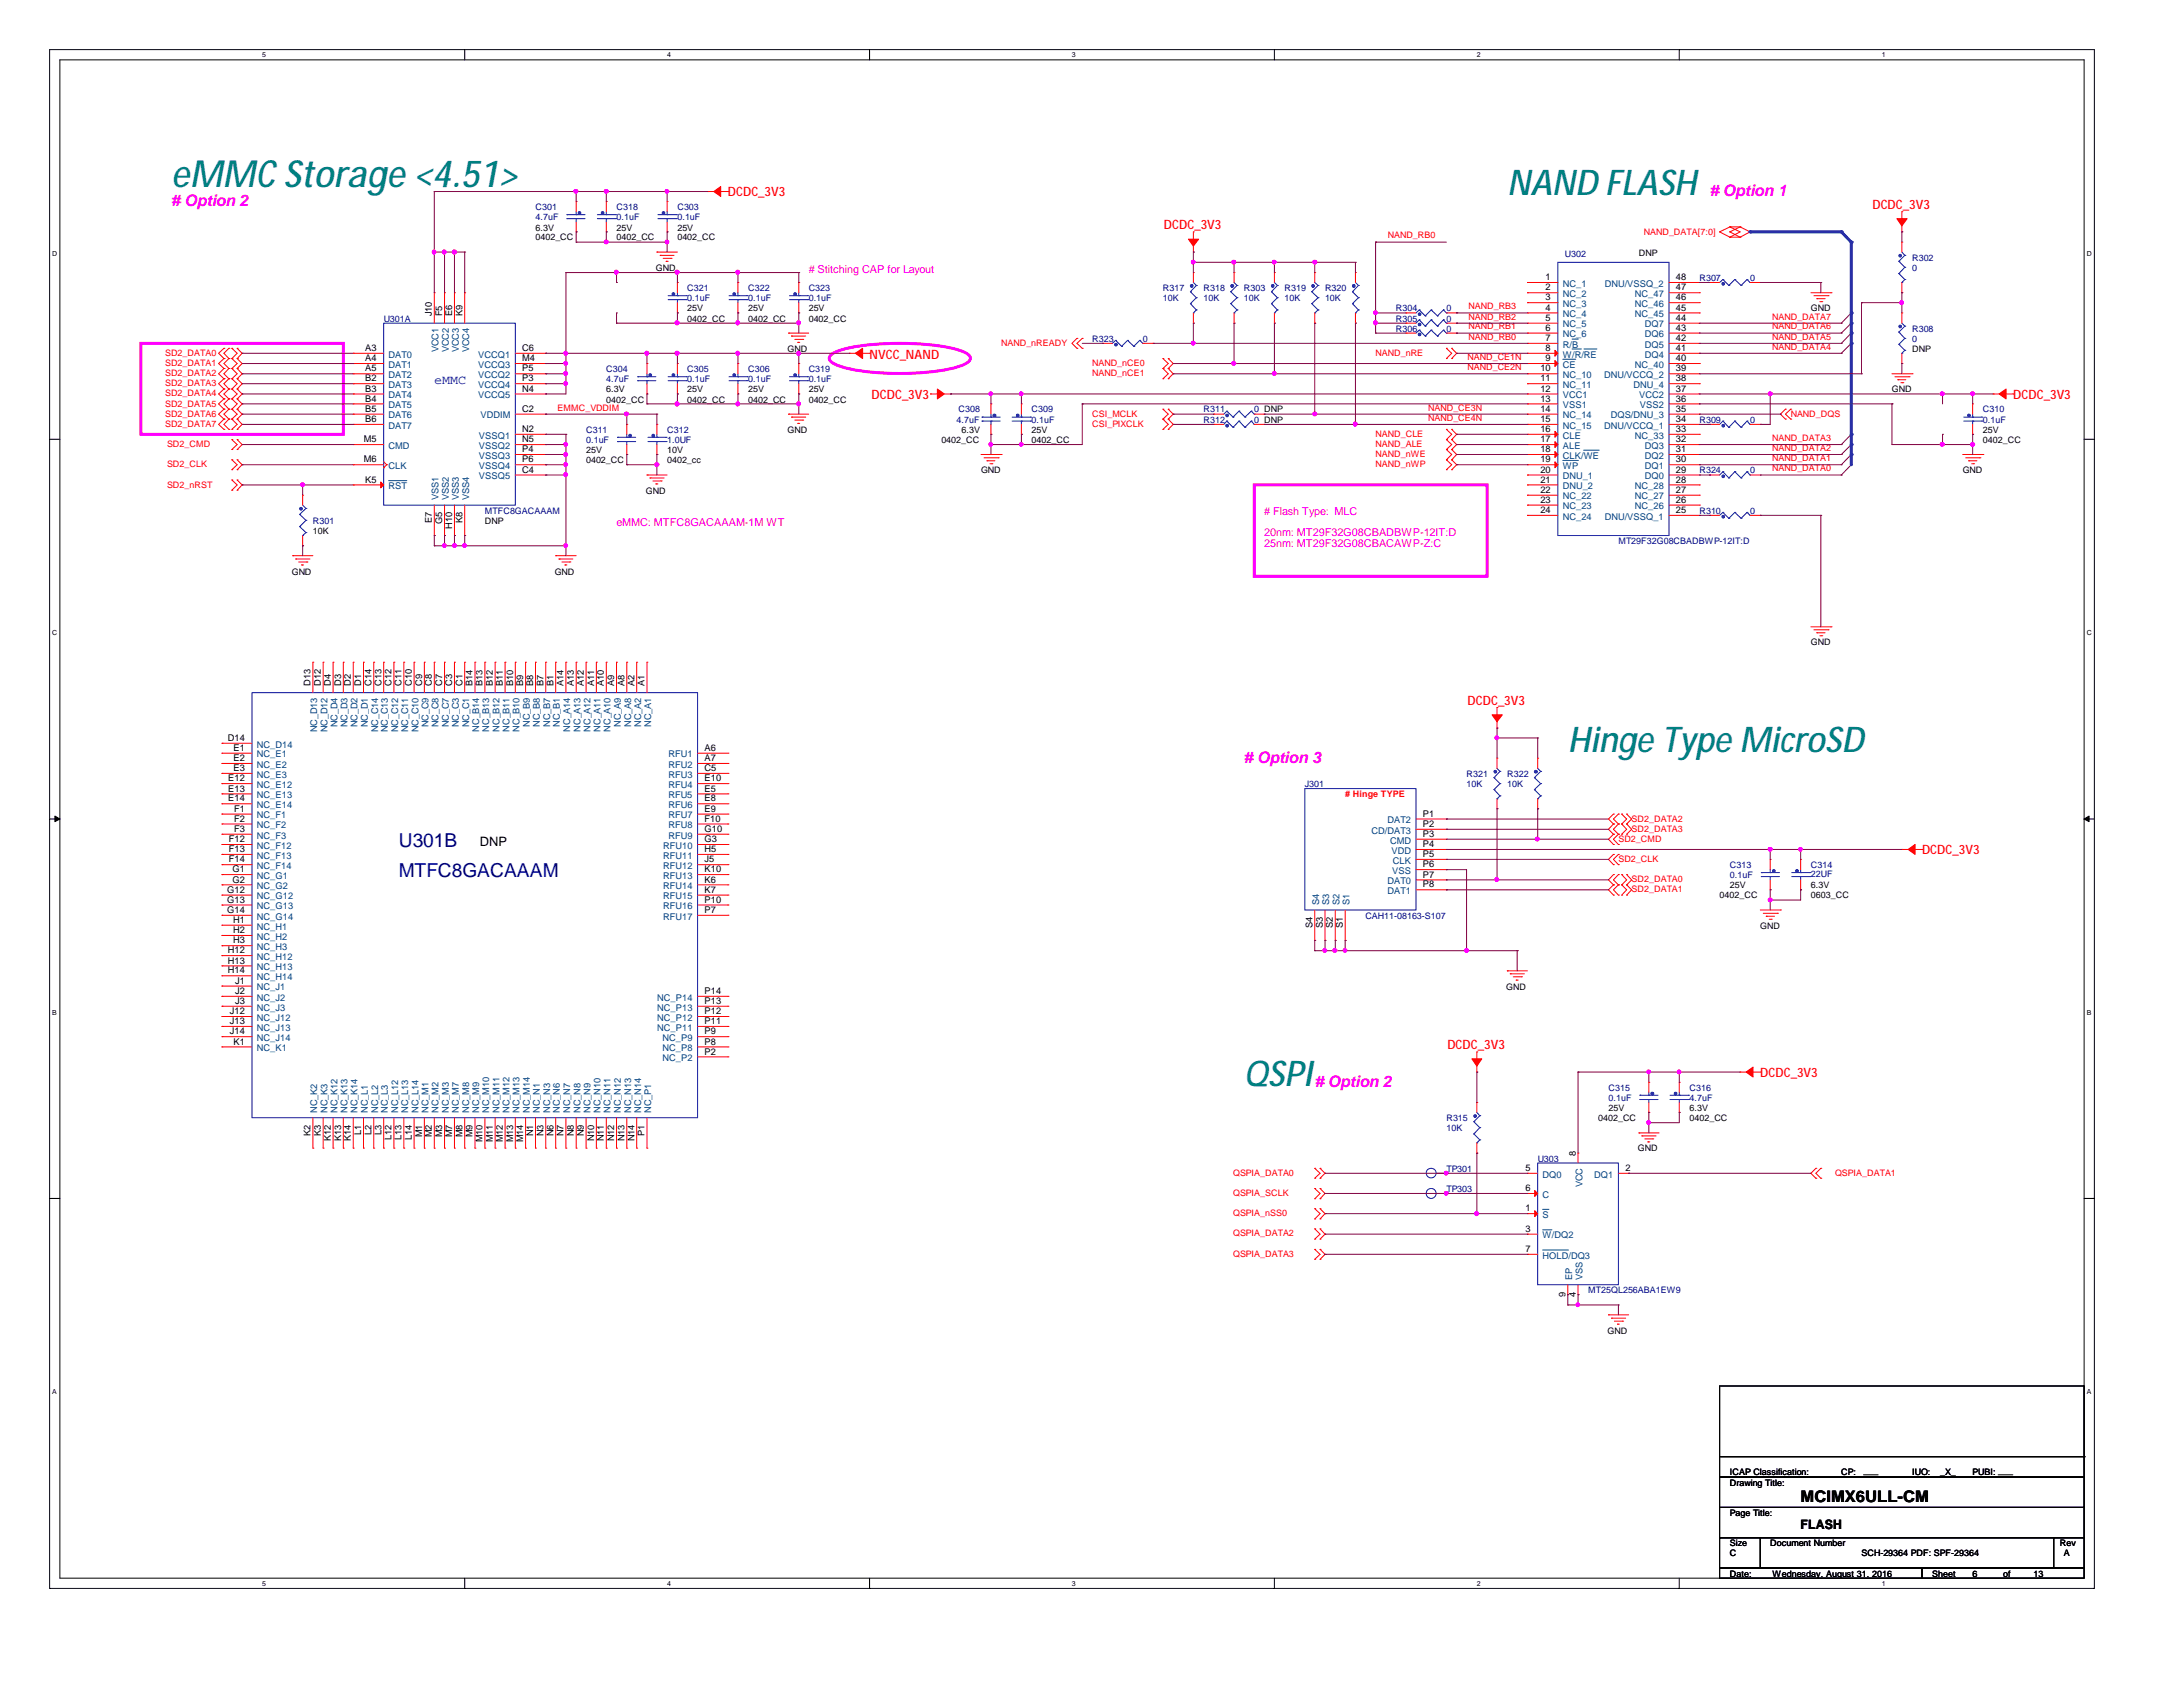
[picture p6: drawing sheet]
<svg xmlns="http://www.w3.org/2000/svg" width="279mm" height="216mm" viewBox="0 0 279 216" stroke-linecap="round" stroke-linejoin="round" font-family="sans-serif">
<defs><g id="words">
<text font-size="4.8" fill="#008080" x="21.9" y="23.9">eMMC Storage &lt;4.51&gt;</text>
<g font-size="4.5" fill="#008080">
<text x="192.9" y="24.9">NAND FLASH</text>
<text x="200.7" y="96.2">Hinge Type MicroSD</text>
<text x="159.2" y="138.9">QSPI</text>
</g>
<g font-size="2.5" fill="#000080">
<text x="51.1" y="108.4">U301B</text>
<text x="51.1" y="112.2">MTFC8GACAAAM</text>
</g>
<g font-size="2" fill="#f0f">
<text x="21.9" y="26.4"># Option 2</text>
<text x="218.8" y="25.1"># Option 1</text>
<text x="159.2" y="97.7"># Option 3</text>
<text x="168.3" y="139.1"># Option 2</text>
</g>
<text font-size="2" x="230.5" y="192.2">MCIMX6ULL-CM</text>
<g font-size="1.7" fill="#f00">
<text x="93.2" y="25.1">DCDC_3V3</text>
<text x="149" y="29.3">DCDC_3V3</text>
<text x="239.6" y="26.7">DCDC_3V3</text>
<text x="111.3" y="45.9">NVCC_NAND</text>
<text x="111.5" y="51.1">DCDC_3V3</text>
<text x="257.7" y="51.1">DCDC_3V3</text>
<text x="187.8" y="90.2">DCDC_3V3</text>
<text x="246" y="109.3">DCDC_3V3</text>
<text x="185.3" y="134.2">DCDC_3V3</text>
<text x="225.3" y="137.9">DCDC_3V3</text>
</g>
<text font-size="1.7" fill="#00f" x="55.6" y="49.1">eMMC</text>
<g font-size="1.7">
<text x="61.4" y="108.2">DNP</text>
<text x="230.5" y="195.7">FLASH</text>
</g>
<g font-size="1.4" fill="#f0f">
<text x="103.5" y="34.9"># Stitching CAP for Layout</text>
<text x="161.8" y="66"># Flash Type: MLC</text>
<text x="78.9" y="67.3">eMMC: MTFC8GACAAAM-1M WT</text>
<text x="161.8" y="68.6">20nm: MT29F32G08CBADBWP-12IT:D</text>
<text x="161.8" y="70">25nm: MT29F32G08CBACAWP-Z:C</text>
</g>
<g font-size="1.2">
<text x="197.8" y="35.9">1</text>
<text x="214.5" y="35.9">48</text>
<text x="55.3" y="40.5" transform="rotate(-90 55.3 40.5)">J10</text>
<text x="56.6" y="40.5" transform="rotate(-90 56.6 40.5)">F5</text>
<text x="57.9" y="40.5" transform="rotate(-90 57.9 40.5)">E6</text>
<text x="59.2" y="40.5" transform="rotate(-90 59.2 40.5)">K9</text>
<text x="197.8" y="37.2">2</text>
<text x="197.8" y="38.4">3</text>
<text x="197.8" y="39.8">4</text>
<text x="197.8" y="41.1">5</text>
<text x="214.5" y="39.8">45</text>
<text x="214.5" y="38.4">46</text>
<text x="214.5" y="37.2">47</text>
<text x="214.5" y="41.1">44</text>
<text x="46.7" y="47.5">A5</text>
<text x="46.7" y="46.2">A4</text>
<text x="46.7" y="44.9">A3</text>
<text x="66.8" y="44.9">C6</text>
<text x="66.8" y="47.5">P5</text>
<text x="66.8" y="46.2">M4</text>
<text x="197.1" y="47.5">10</text>
<text x="197.8" y="42.3">6</text>
<text x="197.8" y="43.6">7</text>
<text x="197.8" y="44.9">8</text>
<text x="197.8" y="46.2">9</text>
<text x="214.5" y="47.5">39</text>
<text x="214.5" y="46.2">40</text>
<text x="214.5" y="44.9">41</text>
<text x="214.5" y="43.6">42</text>
<text x="214.5" y="42.3">43</text>
<text x="46.7" y="52.7">B5</text>
<text x="46.7" y="51.4">B4</text>
<text x="46.7" y="50.1">B3</text>
<text x="46.7" y="48.8">B2</text>
<text x="66.8" y="52.7">C2</text>
<text x="66.8" y="48.8">P3</text>
<text x="66.8" y="50.1">N4</text>
<text x="197.1" y="48.8">11</text>
<text x="197.1" y="50.1">12</text>
<text x="197.1" y="51.4">13</text>
<text x="197.1" y="52.7">14</text>
<text x="214.5" y="50.1">37</text>
<text x="214.5" y="48.8">38</text>
<text x="214.5" y="52.7">35</text>
<text x="214.5" y="51.4">36</text>
<text x="46.6" y="59.2">M6</text>
<text x="46.6" y="56.6">M5</text>
<text x="46.7" y="54">B6</text>
<text x="66.8" y="55.3">N2</text>
<text x="66.8" y="56.6">N5</text>
<text x="66.8" y="57.9">P4</text>
<text x="66.8" y="59.2">P6</text>
<text x="197.1" y="54">15</text>
<text x="197.1" y="55.3">16</text>
<text x="197.1" y="56.6">17</text>
<text x="197.1" y="57.9">18</text>
<text x="197.1" y="59.2">19</text>
<text x="214.5" y="55.3">33</text>
<text x="214.5" y="54">34</text>
<text x="214.5" y="59.2">30</text>
<text x="214.5" y="57.9">31</text>
<text x="214.5" y="56.6">32</text>
<text x="46.7" y="61.8">K5</text>
<text x="66.8" y="60.5">C4</text>
<text x="197.1" y="60.5">20</text>
<text x="197.1" y="61.8">21</text>
<text x="197.1" y="63.1">22</text>
<text x="197.1" y="64.3">23</text>
<text x="197.1" y="65.7">24</text>
<text x="214.5" y="65.7">25</text>
<text x="214.5" y="64.3">26</text>
<text x="214.5" y="63.1">27</text>
<text x="214.5" y="61.8">28</text>
<text x="214.5" y="60.5">29</text>
<text x="55.3" y="66.9" transform="rotate(-90 55.3 66.9)">E7</text>
<text x="56.6" y="67.1" transform="rotate(-90 56.6 67.1)">G5</text>
<text x="57.9" y="67.6" transform="rotate(-90 57.9 67.6)">H10</text>
<text x="59.2" y="66.9" transform="rotate(-90 59.2 66.9)">K8</text>
<text x="39.8" y="87.8" transform="rotate(-90 39.8 87.8)">D13</text>
<text x="41.1" y="87.8" transform="rotate(-90 41.1 87.8)">D12</text>
<text x="42.3" y="87.8" transform="rotate(-90 42.3 87.8)">D4</text>
<text x="43.6" y="87.8" transform="rotate(-90 43.6 87.8)">D3</text>
<text x="44.9" y="87.8" transform="rotate(-90 44.9 87.8)">D2</text>
<text x="46.2" y="87.8" transform="rotate(-90 46.2 87.8)">D1</text>
<text x="47.5" y="87.8" transform="rotate(-90 47.5 87.8)">C14</text>
<text x="48.8" y="87.8" transform="rotate(-90 48.8 87.8)">C13</text>
<text x="50.1" y="87.8" transform="rotate(-90 50.1 87.8)">C12</text>
<text x="51.4" y="87.8" transform="rotate(-90 51.4 87.8)">C11</text>
<text x="52.7" y="87.8" transform="rotate(-90 52.7 87.8)">C10</text>
<text x="54" y="87.8" transform="rotate(-90 54 87.8)">C9</text>
<text x="55.3" y="87.8" transform="rotate(-90 55.3 87.8)">C8</text>
<text x="56.6" y="87.8" transform="rotate(-90 56.6 87.8)">C7</text>
<text x="57.9" y="87.8" transform="rotate(-90 57.9 87.8)">C3</text>
<text x="59.2" y="87.8" transform="rotate(-90 59.2 87.8)">C1</text>
<text x="60.5" y="87.8" transform="rotate(-90 60.5 87.8)">B14</text>
<text x="61.8" y="87.8" transform="rotate(-90 61.8 87.8)">B13</text>
<text x="63.1" y="87.8" transform="rotate(-90 63.1 87.8)">B12</text>
<text x="64.3" y="87.8" transform="rotate(-90 64.3 87.8)">B11</text>
<text x="65.7" y="87.8" transform="rotate(-90 65.7 87.8)">B10</text>
<text x="67" y="87.8" transform="rotate(-90 67 87.8)">B9</text>
<text x="68.2" y="87.8" transform="rotate(-90 68.2 87.8)">B8</text>
<text x="69.6" y="87.8" transform="rotate(-90 69.6 87.8)">B7</text>
<text x="70.8" y="87.8" transform="rotate(-90 70.8 87.8)">B1</text>
<text x="72.1" y="87.8" transform="rotate(-90 72.1 87.8)">A14</text>
<text x="73.4" y="87.8" transform="rotate(-90 73.4 87.8)">A13</text>
<text x="74.7" y="87.8" transform="rotate(-90 74.7 87.8)">A12</text>
<text x="76" y="87.8" transform="rotate(-90 76 87.8)">A11</text>
<text x="77.3" y="87.8" transform="rotate(-90 77.3 87.8)">A10</text>
<text x="78.6" y="87.8" transform="rotate(-90 78.6 87.8)">A9</text>
<text x="79.9" y="87.8" transform="rotate(-90 79.9 87.8)">A8</text>
<text x="81.2" y="87.8" transform="rotate(-90 81.2 87.8)">A2</text>
<text x="82.5" y="87.8" transform="rotate(-90 82.5 87.8)">A1</text>
<text x="29.2" y="94.8">D14</text>
<text x="29.2" y="100">E12</text>
<text x="29.2" y="101.3">E13</text>
<text x="29.9" y="96.1">E1</text>
<text x="29.9" y="97.4">E2</text>
<text x="29.9" y="98.7">E3</text>
<text x="90.2" y="101.3">E5</text>
<text x="90.2" y="100">E10</text>
<text x="90.2" y="96.1">A6</text>
<text x="90.2" y="97.4">A7</text>
<text x="90.2" y="98.7">C5</text>
<text x="29.2" y="102.6">E14</text>
<text x="29.3" y="107.8">F12</text>
<text x="30" y="103.9">F1</text>
<text x="30" y="105.2">F2</text>
<text x="30" y="106.5">F3</text>
<text x="90.2" y="102.6">E8</text>
<text x="90.2" y="103.9">E9</text>
<text x="90.2" y="105.2">F10</text>
<text x="90.2" y="107.8">G3</text>
<text x="90.2" y="106.5">G10</text>
<text x="182.1" y="104.5">P1</text>
<text x="182.1" y="105.8">P2</text>
<text x="182.1" y="107.1">P3</text>
<text x="29.3" y="109.1">F13</text>
<text x="29.3" y="110.4">F14</text>
<text x="29.8" y="111.6">G1</text>
<text x="29.8" y="112.9">G2</text>
<text x="90.2" y="111.6">K10</text>
<text x="90.2" y="112.9">K6</text>
<text x="90.2" y="110.4">J5</text>
<text x="90.2" y="109.1">H5</text>
<text x="182.1" y="108.4">P4</text>
<text x="182.1" y="109.7">P5</text>
<text x="182.1" y="111">P6</text>
<text x="182.1" y="112.3">P7</text>
<text x="182.1" y="113.6">P8</text>
<text x="29.1" y="114.3">G12</text>
<text x="29.1" y="115.5">G13</text>
<text x="29.1" y="116.8">G14</text>
<text x="29.8" y="118.1">H1</text>
<text x="29.8" y="119.4">H2</text>
<text x="90.2" y="114.3">K7</text>
<text x="90.2" y="115.5">P10</text>
<text x="90.2" y="116.8">P7</text>
<text x="168" y="118.7" transform="rotate(-90 168 118.7)">S4</text>
<text x="169.3" y="118.7" transform="rotate(-90 169.3 118.7)">S3</text>
<text x="170.6" y="118.7" transform="rotate(-90 170.6 118.7)">S2</text>
<text x="171.9" y="118.7" transform="rotate(-90 171.9 118.7)">S1</text>
<text x="29.2" y="122">H12</text>
<text x="29.2" y="123.3">H13</text>
<text x="29.2" y="124.6">H14</text>
<text x="29.8" y="120.7">H3</text>
<text x="30.1" y="125.9">J1</text>
<text x="29.4" y="129.8">J12</text>
<text x="29.4" y="131.1">J13</text>
<text x="30.1" y="127.2">J2</text>
<text x="30.1" y="128.5">J3</text>
<text x="90.2" y="127.2">P14</text>
<text x="90.2" y="128.5">P13</text>
<text x="90.2" y="129.8">P12</text>
<text x="90.2" y="131.1">P11</text>
<text x="29.4" y="132.4">J14</text>
<text x="29.9" y="133.7">K1</text>
<text x="90.2" y="132.4">P9</text>
<text x="90.2" y="133.7">P8</text>
<text x="90.2" y="135">P2</text>
<text x="39.8" y="145.3" transform="rotate(-90 39.8 145.3)">K2</text>
<text x="41.1" y="145.3" transform="rotate(-90 41.1 145.3)">K3</text>
<text x="42.3" y="146" transform="rotate(-90 42.3 146)">K12</text>
<text x="43.6" y="146" transform="rotate(-90 43.6 146)">K13</text>
<text x="44.9" y="146" transform="rotate(-90 44.9 146)">K14</text>
<text x="46.2" y="145.2" transform="rotate(-90 46.2 145.2)">L1</text>
<text x="47.5" y="145.2" transform="rotate(-90 47.5 145.2)">L2</text>
<text x="48.8" y="145.2" transform="rotate(-90 48.8 145.2)">L3</text>
<text x="50.1" y="145.8" transform="rotate(-90 50.1 145.8)">L12</text>
<text x="51.4" y="145.8" transform="rotate(-90 51.4 145.8)">L13</text>
<text x="52.7" y="145.8" transform="rotate(-90 52.7 145.8)">L14</text>
<text x="54" y="145.5" transform="rotate(-90 54 145.5)">M1</text>
<text x="55.3" y="145.5" transform="rotate(-90 55.3 145.5)">M2</text>
<text x="56.6" y="145.5" transform="rotate(-90 56.6 145.5)">M3</text>
<text x="57.9" y="145.5" transform="rotate(-90 57.9 145.5)">M7</text>
<text x="59.2" y="145.5" transform="rotate(-90 59.2 145.5)">M8</text>
<text x="60.5" y="145.5" transform="rotate(-90 60.5 145.5)">M9</text>
<text x="61.8" y="146.2" transform="rotate(-90 61.8 146.2)">M10</text>
<text x="63.1" y="146.2" transform="rotate(-90 63.1 146.2)">M11</text>
<text x="64.3" y="146.2" transform="rotate(-90 64.3 146.2)">M12</text>
<text x="65.7" y="146.2" transform="rotate(-90 65.7 146.2)">M13</text>
<text x="67" y="146.2" transform="rotate(-90 67 146.2)">M14</text>
<text x="68.2" y="145.4" transform="rotate(-90 68.2 145.4)">N1</text>
<text x="69.6" y="145.4" transform="rotate(-90 69.6 145.4)">N3</text>
<text x="70.8" y="145.4" transform="rotate(-90 70.8 145.4)">N6</text>
<text x="72.1" y="145.4" transform="rotate(-90 72.1 145.4)">N7</text>
<text x="73.4" y="145.4" transform="rotate(-90 73.4 145.4)">N8</text>
<text x="74.7" y="145.4" transform="rotate(-90 74.7 145.4)">N9</text>
<text x="76" y="146" transform="rotate(-90 76 146)">N10</text>
<text x="77.3" y="146" transform="rotate(-90 77.3 146)">N11</text>
<text x="78.6" y="146" transform="rotate(-90 78.6 146)">N12</text>
<text x="79.9" y="146" transform="rotate(-90 79.9 146)">N13</text>
<text x="81.2" y="146" transform="rotate(-90 81.2 146)">N14</text>
<text x="82.5" y="145.3" transform="rotate(-90 82.5 145.3)">P1</text>
<text x="195.2" y="149.9">5</text>
<text x="201.7" y="148" transform="rotate(-90 201.7 148)">8</text>
<text x="208" y="149.9">2</text>
<text x="195.2" y="155">1</text>
<text x="195.2" y="152.4">6</text>
<text x="195.2" y="157.6">3</text>
<text x="195.2" y="160.2">7</text>
<text x="200.4" y="165.9" transform="rotate(-90 200.4 165.9)">9</text>
<text x="201.7" y="165.9" transform="rotate(-90 201.7 165.9)">4</text>
</g>
<g font-size="1.2" fill="#004080">
<text x="200" y="36.7">NC_1</text>
<text x="200" y="38">NC_2</text>
<text x="200" y="39.3">NC_3</text>
<text x="200" y="40.6">NC_4</text>
<text x="200" y="41.9">NC_5</text>
<text x="205.4" y="36.7">DNU/VSSQ_2</text>
<text x="209.3" y="40.6">NC_45</text>
<text x="209.3" y="39.3">NC_46</text>
<text x="209.3" y="38">NC_47</text>
<text x="210.5" y="41.9">DQ7</text>
<text x="49.7" y="47.1">DAT1</text>
<text x="49.7" y="45.8">DAT0</text>
<text x="56.1" y="45.1" transform="rotate(-90 56.1 45.1)">VCC1</text>
<text x="57.4" y="45.1" transform="rotate(-90 57.4 45.1)">VCC2</text>
<text x="58.7" y="45.1" transform="rotate(-90 58.7 45.1)">VCC3</text>
<text x="60" y="45.1" transform="rotate(-90 60 45.1)">VCC4</text>
<text x="61.2" y="45.8">VCCQ1</text>
<text x="61.2" y="47.1">VCCQ3</text>
<text x="200" y="43.2">NC_6</text>
<text x="200" y="44.5">R/B</text>
<text x="200" y="45.8">W/R/RE</text>
<text x="200" y="47.1">CE</text>
<text x="209.3" y="47.1">NC_40</text>
<text x="210.5" y="45.8">DQ4</text>
<text x="210.5" y="44.5">DQ5</text>
<text x="210.5" y="43.2">DQ6</text>
<text x="49.7" y="53.6">DAT6</text>
<text x="49.7" y="52.2">DAT5</text>
<text x="49.7" y="51">DAT4</text>
<text x="49.7" y="49.7">DAT3</text>
<text x="49.7" y="48.4">DAT2</text>
<text x="61.2" y="48.4">VCCQ2</text>
<text x="61.2" y="49.7">VCCQ4</text>
<text x="61.2" y="51">VCCQ5</text>
<text x="61.5" y="53.6">VDDIM</text>
<text x="200" y="48.4">NC_10</text>
<text x="200" y="49.7">NC_11</text>
<text x="200" y="51">VCC1</text>
<text x="200" y="52.2">VSS1</text>
<text x="200" y="53.6">NC_14</text>
<text x="205.3" y="48.4">DNU/VCCQ_2</text>
<text x="206.2" y="53.6">DQS/DNU_3</text>
<text x="209.1" y="49.7">DNU_4</text>
<text x="209.8" y="51">VCC2</text>
<text x="209.9" y="52.2">VSS2</text>
<text x="49.7" y="57.4">CMD</text>
<text x="49.7" y="54.9">DAT7</text>
<text x="61.3" y="56.1">VSSQ1</text>
<text x="61.3" y="57.4">VSSQ2</text>
<text x="61.3" y="58.7">VSSQ3</text>
<text x="200" y="54.9">NC_15</text>
<text x="200" y="56.1">CLE</text>
<text x="200" y="57.4">ALE</text>
<text x="200" y="58.7">CLK/WE</text>
<text x="205.3" y="54.9">DNU/VCCQ_1</text>
<text x="209.3" y="56.1">NC_33</text>
<text x="210.5" y="58.7">DQ2</text>
<text x="210.5" y="57.4">DQ3</text>
<text x="49.7" y="60">CLK</text>
<text x="49.7" y="62.6">RST</text>
<text x="56.1" y="64" transform="rotate(-90 56.1 64)">VSS1</text>
<text x="57.4" y="64" transform="rotate(-90 57.4 64)">VSS2</text>
<text x="58.7" y="64" transform="rotate(-90 58.7 64)">VSS3</text>
<text x="60" y="64" transform="rotate(-90 60 64)">VSS4</text>
<text x="61.3" y="60">VSSQ4</text>
<text x="61.3" y="61.3">VSSQ5</text>
<text x="200" y="60">WP</text>
<text x="200" y="61.3">DNU_1</text>
<text x="200" y="62.6">DNU_2</text>
<text x="200" y="63.9">NC_22</text>
<text x="200" y="65.2">NC_23</text>
<text x="209.3" y="65.2">NC_26</text>
<text x="209.3" y="63.9">NC_27</text>
<text x="209.3" y="62.6">NC_28</text>
<text x="210.5" y="61.3">DQ0</text>
<text x="210.5" y="60">DQ1</text>
<text x="200" y="66.5">NC_24</text>
<text x="205.4" y="66.5">DNU/VSSQ_1</text>
<text x="32.9" y="95.7">NC_D14</text>
<text x="40.6" y="93.7" transform="rotate(-90 40.6 93.7)">NC_D13</text>
<text x="41.9" y="93.7" transform="rotate(-90 41.9 93.7)">NC_D12</text>
<text x="43.2" y="93.1" transform="rotate(-90 43.2 93.1)">NC_D4</text>
<text x="44.5" y="93.1" transform="rotate(-90 44.5 93.1)">NC_D3</text>
<text x="45.8" y="93.1" transform="rotate(-90 45.8 93.1)">NC_D2</text>
<text x="47.1" y="93.1" transform="rotate(-90 47.1 93.1)">NC_D1</text>
<text x="48.4" y="93.7" transform="rotate(-90 48.4 93.7)">NC_C14</text>
<text x="49.7" y="93.7" transform="rotate(-90 49.7 93.7)">NC_C13</text>
<text x="51" y="93.7" transform="rotate(-90 51 93.7)">NC_C12</text>
<text x="52.2" y="93.7" transform="rotate(-90 52.2 93.7)">NC_C11</text>
<text x="53.6" y="93.7" transform="rotate(-90 53.6 93.7)">NC_C10</text>
<text x="54.9" y="93.1" transform="rotate(-90 54.9 93.1)">NC_C9</text>
<text x="56.1" y="93.1" transform="rotate(-90 56.1 93.1)">NC_C8</text>
<text x="57.4" y="93.1" transform="rotate(-90 57.4 93.1)">NC_C7</text>
<text x="58.7" y="93.1" transform="rotate(-90 58.7 93.1)">NC_C3</text>
<text x="60" y="93.1" transform="rotate(-90 60 93.1)">NC_C1</text>
<text x="61.3" y="93.6" transform="rotate(-90 61.3 93.6)">NC_B14</text>
<text x="62.6" y="93.6" transform="rotate(-90 62.6 93.6)">NC_B13</text>
<text x="63.9" y="93.6" transform="rotate(-90 63.9 93.6)">NC_B12</text>
<text x="65.2" y="93.6" transform="rotate(-90 65.2 93.6)">NC_B11</text>
<text x="66.5" y="93.6" transform="rotate(-90 66.5 93.6)">NC_B10</text>
<text x="67.8" y="93" transform="rotate(-90 67.8 93)">NC_B9</text>
<text x="69.1" y="93" transform="rotate(-90 69.1 93)">NC_B8</text>
<text x="70.4" y="93" transform="rotate(-90 70.4 93)">NC_B7</text>
<text x="71.7" y="93" transform="rotate(-90 71.7 93)">NC_B1</text>
<text x="73" y="93.6" transform="rotate(-90 73 93.6)">NC_A14</text>
<text x="74.3" y="93.6" transform="rotate(-90 74.3 93.6)">NC_A13</text>
<text x="75.6" y="93.6" transform="rotate(-90 75.6 93.6)">NC_A12</text>
<text x="76.9" y="93.6" transform="rotate(-90 76.9 93.6)">NC_A11</text>
<text x="78.1" y="93.6" transform="rotate(-90 78.1 93.6)">NC_A10</text>
<text x="79.5" y="93" transform="rotate(-90 79.5 93)">NC_A9</text>
<text x="80.8" y="93" transform="rotate(-90 80.8 93)">NC_A8</text>
<text x="82" y="93" transform="rotate(-90 82 93)">NC_A2</text>
<text x="83.4" y="93" transform="rotate(-90 83.4 93)">NC_A1</text>
<text x="32.9" y="96.9">NC_E1</text>
<text x="32.9" y="98.3">NC_E2</text>
<text x="32.9" y="99.5">NC_E3</text>
<text x="32.9" y="100.8">NC_E12</text>
<text x="85.6" y="100.8">RFU4</text>
<text x="85.6" y="96.9">RFU1</text>
<text x="85.6" y="98.3">RFU2</text>
<text x="85.6" y="99.5">RFU3</text>
<text x="32.9" y="102.2">NC_E13</text>
<text x="32.9" y="103.4">NC_E14</text>
<text x="32.9" y="104.7">NC_F1</text>
<text x="32.9" y="106">NC_F2</text>
<text x="32.9" y="107.3">NC_F3</text>
<text x="85.6" y="102.2">RFU5</text>
<text x="85.6" y="103.4">RFU6</text>
<text x="85.6" y="104.7">RFU7</text>
<text x="85.6" y="106">RFU8</text>
<text x="85.6" y="107.3">RFU9</text>
<text x="175.6" y="106.7">CD/DAT3</text>
<text x="177.6" y="105.4">DAT2</text>
<text x="177.9" y="107.9">CMD</text>
<text x="32.9" y="108.6">NC_F12</text>
<text x="32.9" y="109.9">NC_F13</text>
<text x="32.9" y="111.2">NC_F14</text>
<text x="32.9" y="112.5">NC_G1</text>
<text x="32.9" y="113.8">NC_G2</text>
<text x="84.9" y="108.6">RFU10</text>
<text x="84.9" y="112.5">RFU13</text>
<text x="84.9" y="113.8">RFU14</text>
<text x="84.9" y="111.2">RFU12</text>
<text x="84.9" y="109.9">RFU11</text>
<text x="177.6" y="113.2">DAT0</text>
<text x="178.1" y="109.3">VDD</text>
<text x="178.2" y="111.8">VSS</text>
<text x="178.3" y="110.5">CLK</text>
<text x="32.9" y="115.1">NC_G12</text>
<text x="32.9" y="116.4">NC_G13</text>
<text x="32.9" y="117.7">NC_G14</text>
<text x="32.9" y="119">NC_H1</text>
<text x="84.9" y="115.1">RFU15</text>
<text x="84.9" y="116.4">RFU16</text>
<text x="84.9" y="117.7">RFU17</text>
<text x="168.8" y="115.8" transform="rotate(-90 168.8 115.8)">S4</text>
<text x="170.1" y="115.8" transform="rotate(-90 170.1 115.8)">S3</text>
<text x="171.4" y="115.8" transform="rotate(-90 171.4 115.8)">S2</text>
<text x="172.7" y="115.8" transform="rotate(-90 172.7 115.8)">S1</text>
<text x="177.6" y="114.4">DAT1</text>
<text x="32.9" y="120.3">NC_H2</text>
<text x="32.9" y="121.6">NC_H3</text>
<text x="32.9" y="122.9">NC_H12</text>
<text x="32.9" y="124.2">NC_H13</text>
<text x="32.9" y="125.4">NC_H14</text>
<text x="32.9" y="126.7">NC_J1</text>
<text x="32.9" y="128.1">NC_J2</text>
<text x="32.9" y="129.3">NC_J3</text>
<text x="32.9" y="130.6">NC_J12</text>
<text x="32.9" y="131.9">NC_J13</text>
<text x="84.1" y="128.1">NC_P14</text>
<text x="84.1" y="129.3">NC_P13</text>
<text x="84.1" y="130.6">NC_P12</text>
<text x="84.1" y="131.9">NC_P11</text>
<text x="32.9" y="133.2">NC_J14</text>
<text x="32.9" y="134.5">NC_K1</text>
<text x="84.8" y="133.2">NC_P9</text>
<text x="84.8" y="134.5">NC_P8</text>
<text x="84.8" y="135.8">NC_P2</text>
<text x="40.6" y="142.4" transform="rotate(-90 40.6 142.4)">NC_K2</text>
<text x="41.9" y="142.4" transform="rotate(-90 41.9 142.4)">NC_K3</text>
<text x="43.2" y="142.4" transform="rotate(-90 43.2 142.4)">NC_K12</text>
<text x="44.5" y="142.4" transform="rotate(-90 44.5 142.4)">NC_K13</text>
<text x="45.8" y="142.4" transform="rotate(-90 45.8 142.4)">NC_K14</text>
<text x="47.1" y="142.4" transform="rotate(-90 47.1 142.4)">NC_L1</text>
<text x="48.4" y="142.4" transform="rotate(-90 48.4 142.4)">NC_L2</text>
<text x="49.7" y="142.4" transform="rotate(-90 49.7 142.4)">NC_L3</text>
<text x="51" y="142.4" transform="rotate(-90 51 142.4)">NC_L12</text>
<text x="52.2" y="142.4" transform="rotate(-90 52.2 142.4)">NC_L13</text>
<text x="53.6" y="142.4" transform="rotate(-90 53.6 142.4)">NC_L14</text>
<text x="54.9" y="142.4" transform="rotate(-90 54.9 142.4)">NC_M1</text>
<text x="56.1" y="142.4" transform="rotate(-90 56.1 142.4)">NC_M2</text>
<text x="57.4" y="142.4" transform="rotate(-90 57.4 142.4)">NC_M3</text>
<text x="58.7" y="142.4" transform="rotate(-90 58.7 142.4)">NC_M7</text>
<text x="60" y="142.4" transform="rotate(-90 60 142.4)">NC_M8</text>
<text x="61.3" y="142.4" transform="rotate(-90 61.3 142.4)">NC_M9</text>
<text x="62.6" y="142.4" transform="rotate(-90 62.6 142.4)">NC_M10</text>
<text x="63.9" y="142.4" transform="rotate(-90 63.9 142.4)">NC_M11</text>
<text x="65.2" y="142.4" transform="rotate(-90 65.2 142.4)">NC_M12</text>
<text x="66.5" y="142.4" transform="rotate(-90 66.5 142.4)">NC_M13</text>
<text x="67.8" y="142.4" transform="rotate(-90 67.8 142.4)">NC_M14</text>
<text x="69.1" y="142.4" transform="rotate(-90 69.1 142.4)">NC_N1</text>
<text x="70.4" y="142.4" transform="rotate(-90 70.4 142.4)">NC_N3</text>
<text x="71.7" y="142.4" transform="rotate(-90 71.7 142.4)">NC_N6</text>
<text x="73" y="142.4" transform="rotate(-90 73 142.4)">NC_N7</text>
<text x="74.3" y="142.4" transform="rotate(-90 74.3 142.4)">NC_N8</text>
<text x="75.6" y="142.4" transform="rotate(-90 75.6 142.4)">NC_N9</text>
<text x="76.9" y="142.4" transform="rotate(-90 76.9 142.4)">NC_N10</text>
<text x="78.1" y="142.4" transform="rotate(-90 78.1 142.4)">NC_N11</text>
<text x="79.5" y="142.4" transform="rotate(-90 79.5 142.4)">NC_N12</text>
<text x="80.8" y="142.4" transform="rotate(-90 80.8 142.4)">NC_N13</text>
<text x="82" y="142.4" transform="rotate(-90 82 142.4)">NC_N14</text>
<text x="83.4" y="142.4" transform="rotate(-90 83.4 142.4)">NC_P1</text>
<text x="197.4" y="155.9">S</text>
<text x="197.4" y="150.7">DQ0</text>
<text x="197.4" y="153.3">C</text>
<text x="202.5" y="151.9" transform="rotate(-90 202.5 151.9)">VCC</text>
<text x="204" y="150.7">DQ1</text>
<text x="197.4" y="158.5">W/DQ2</text>
<text x="197.4" y="161.1">HOLD/DQ3</text>
<text x="201.2" y="163.8" transform="rotate(-90 201.2 163.8)">EP</text>
<text x="202.5" y="163.8" transform="rotate(-90 202.5 163.8)">VSS</text>
</g>
<g font-size="1.1" fill="#000080">
<text x="68.5" y="26.9">C301</text>
<text x="68.5" y="28.2">4.7uF</text>
<text x="78.9" y="26.9">C318</text>
<text x="78.9" y="28.2">0.1uF</text>
<text x="86.7" y="26.9">C303</text>
<text x="86.7" y="28.2">0.1uF</text>
<text x="200.3" y="32.9">U302</text>
<text x="217.5" y="36">R307</text>
<text x="224" y="36">0</text>
<text x="244.7" y="33.4">R302</text>
<text x="244.7" y="34.7">0</text>
<text x="49.1" y="41.1">U301A</text>
<text x="88" y="37.3">C321</text>
<text x="88" y="38.6">0.1uF</text>
<text x="95.8" y="37.3">C322</text>
<text x="95.8" y="38.6">0.1uF</text>
<text x="103.5" y="37.3">C323</text>
<text x="103.5" y="38.6">0.1uF</text>
<text x="148.8" y="37.3">R317</text>
<text x="148.8" y="38.6">10K</text>
<text x="154.1" y="37.3">R318</text>
<text x="154.1" y="38.6">10K</text>
<text x="159.2" y="37.3">R303</text>
<text x="159.2" y="38.6">10K</text>
<text x="164.4" y="37.3">R319</text>
<text x="164.4" y="38.6">10K</text>
<text x="169.6" y="37.3">R320</text>
<text x="169.6" y="38.6">10K</text>
<text x="178.6" y="39.8">R304</text>
<text x="178.6" y="41.1">R305</text>
<text x="185.1" y="39.8">0</text>
<text x="185.1" y="41.1">0</text>
<text x="77.6" y="47.6">C304</text>
<text x="88" y="47.6">C305</text>
<text x="95.8" y="47.6">C306</text>
<text x="103.5" y="47.6">C319</text>
<text x="139.8" y="43.7">R323</text>
<text x="146.3" y="43.7">0</text>
<text x="178.6" y="42.5">R306</text>
<text x="185.1" y="42.5">0</text>
<text x="244.7" y="42.5">R308</text>
<text x="244.7" y="43.7">0</text>
<text x="77.6" y="48.9">4.7uF</text>
<text x="88" y="48.9">0.1uF</text>
<text x="95.8" y="48.9">0.1uF</text>
<text x="103.5" y="48.9">0.1uF</text>
<text x="122.7" y="52.8">C308</text>
<text x="132" y="52.8">C309</text>
<text x="154.1" y="52.8">R311</text>
<text x="160.5" y="52.8">0 DNP</text>
<text x="253.8" y="52.8">C310</text>
<text x="75" y="55.4">C311</text>
<text x="75" y="56.7">0.1uF</text>
<text x="85.4" y="55.4">C312</text>
<text x="85.4" y="56.7">1.0UF</text>
<text x="122.4" y="54.1">4.7uF</text>
<text x="132" y="54.1">0.1uF</text>
<text x="154.1" y="54.1">R312</text>
<text x="160.5" y="54.1">0 DNP</text>
<text x="217.5" y="54.1">R309</text>
<text x="224" y="54.1">0</text>
<text x="253.8" y="54.1">0.1uF</text>
<text x="62.1" y="65.7">MTFC8GACAAAM</text>
<text x="217.5" y="60.6">R324</text>
<text x="217.5" y="65.7">R310</text>
<text x="224" y="60.6">0</text>
<text x="224" y="65.7">0</text>
<text x="40" y="67.1">R301</text>
<text x="207.1" y="69.6">MT29F32G08CBADBWP-12IT:D</text>
<text x="167" y="100.8">J301</text>
<text x="187.7" y="99.4">R321</text>
<text x="187.7" y="100.8">10K</text>
<text x="192.9" y="99.4">R322</text>
<text x="192.9" y="100.8">10K</text>
<text x="221.4" y="111.1">C313</text>
<text x="221.4" y="112.4">0.1uF</text>
<text x="231.8" y="111.1">C314</text>
<text x="231.8" y="112.3">22UF</text>
<text x="174.8" y="117.6">CAH11-08163-S107</text>
<text x="185.1" y="143.5">R315</text>
<text x="205.9" y="139.6">C315</text>
<text x="205.9" y="140.9">0.1uF</text>
<text x="216.2" y="139.6">C316</text>
<text x="216.2" y="140.9">4.7uF</text>
<text x="185.1" y="149.9">TP301</text>
<text x="185.1" y="144.8">10K</text>
<text x="196.8" y="148.7">U303</text>
<text x="185.1" y="152.6">TP303</text>
<text x="203.3" y="165.5">MT25QL256ABA1EW9</text>
</g>
<g font-size="1.1">
<text x="68.5" y="29.5">6.3V</text>
<text x="78.9" y="29.5">25V</text>
<text x="86.7" y="29.5">25V</text>
<text x="68.5" y="30.8">0402_CC</text>
<text x="78.9" y="30.8">0402_CC</text>
<text x="83.9" y="34.7">GND</text>
<text x="86.7" y="30.8">0402_CC</text>
<text x="209.8" y="32.7">DNP</text>
<text x="88" y="41.1">0402_CC</text>
<text x="88" y="39.8">25V</text>
<text x="95.8" y="41.1">0402_CC</text>
<text x="95.8" y="39.8">25V</text>
<text x="103.5" y="41.1">0402_CC</text>
<text x="103.5" y="39.8">25V</text>
<text x="231.8" y="39.8">GND</text>
<text x="100.8" y="45">GND</text>
<text x="244.7" y="45">DNP</text>
<text x="77.6" y="50.2">6.3V</text>
<text x="77.6" y="51.5">0402_CC</text>
<text x="88" y="51.5">0402_CC</text>
<text x="88" y="50.2">25V</text>
<text x="95.8" y="51.5">0402_CC</text>
<text x="95.8" y="50.2">25V</text>
<text x="103.5" y="51.5">0402_CC</text>
<text x="103.5" y="50.2">25V</text>
<text x="242.1" y="50.2">GND</text>
<text x="75" y="59.3">0402_CC</text>
<text x="75" y="58">25V</text>
<text x="85.4" y="58">10V</text>
<text x="85.4" y="59.3">0402_cc</text>
<text x="100.8" y="55.4">GND</text>
<text x="120.5" y="56.7">0402_CC</text>
<text x="123.1" y="55.4">6.3V</text>
<text x="132" y="56.7">0402_CC</text>
<text x="132" y="55.4">25V</text>
<text x="253.8" y="56.7">0402_CC</text>
<text x="253.8" y="55.4">25V</text>
<text x="82.7" y="63.2">GND</text>
<text x="125.6" y="60.6">GND</text>
<text x="251.2" y="60.6">GND</text>
<text x="40" y="68.4">10K</text>
<text x="62.1" y="67.1">DNP</text>
<text x="37.3" y="73.5">GND</text>
<text x="71" y="73.5">GND</text>
<text x="231.8" y="82.6">GND</text>
<text x="221.4" y="113.7">25V</text>
<text x="231.8" y="113.7">6.3V</text>
<text x="220.1" y="115">0402_CC</text>
<text x="225.3" y="118.9">GND</text>
<text x="231.8" y="115">0603_CC</text>
<text x="192.8" y="126.7">GND</text>
<text x="204.6" y="143.5">0402_CC</text>
<text x="205.9" y="142.2">25V</text>
<text x="216.2" y="142.2">6.3V</text>
<text x="216.2" y="143.5">0402_CC</text>
<text x="209.6" y="147.4">GND</text>
<text x="205.7" y="170.7">GND</text>
<text x="221.4" y="190.1">Drawing Title:</text>
<text x="221.4" y="188.8">ICAP Classification:</text>
<text x="235.7" y="188.8">CP:</text>
<text x="238.5" y="188.7">___</text>
<text x="244.7" y="188.8">IUO:</text>
<text x="248.3" y="188.8">_X_</text>
<text x="252.5" y="188.8">PUBI: ___</text>
<text x="221.4" y="197.9">Size</text>
<text x="221.4" y="194">Page Title:</text>
<text x="226.6" y="197.9">Document Number</text>
<text x="263.7" y="197.9">Rev</text>
<text x="221.4" y="201.8">Date:</text>
<text x="221.4" y="199.2">C</text>
<text x="226.9" y="201.8">Wednesday, August 31, 2016</text>
<text x="238.3" y="199.2">SCH-29364 PDF: SPF-29364</text>
<text x="247.3" y="201.8">Sheet</text>
<text x="252.5" y="201.8">6</text>
<text x="256.4" y="201.8">of</text>
<text x="260.3" y="201.8">13</text>
<text x="264.2" y="199.2">A</text>
</g>
<g font-size="1.1" fill="#f00">
<text x="177.6" y="30.5">NAND_RB0</text>
<text x="210.4" y="30">NAND_DATA[7:0]</text>
<text x="188" y="39.6">NAND_RB3</text>
<text x="188" y="40.9">NAND_RB2</text>
<text x="226.8" y="40.9">NAND_DATA7</text>
<text x="21.1" y="46.9">SD2_DATA1</text>
<text x="21.1" y="45.6">SD2_DATA0</text>
<text x="128.1" y="44.2">NAND_nREADY</text>
<text x="139.8" y="46.9">NAND_nCE0</text>
<text x="176.1" y="45.6">NAND_nRE</text>
<text x="187.8" y="47.4">NAND_CE2N</text>
<text x="187.8" y="46.1">NAND_CE1N</text>
<text x="188" y="42.2">NAND_RB1</text>
<text x="188" y="43.5">NAND_RB0</text>
<text x="226.8" y="43.5">NAND_DATA5</text>
<text x="226.8" y="44.7">NAND_DATA4</text>
<text x="226.8" y="42.2">NAND_DATA6</text>
<text x="21.1" y="48.1">SD2_DATA2</text>
<text x="21.1" y="49.4">SD2_DATA3</text>
<text x="21.1" y="50.7">SD2_DATA4</text>
<text x="21.1" y="52">SD2_DATA5</text>
<text x="21.1" y="53.3">SD2_DATA6</text>
<text x="71.4" y="52.5">EMMC_VDDIM</text>
<text x="139.8" y="53.3">CSI_MCLK</text>
<text x="139.8" y="48.1">NAND_nCE1</text>
<text x="182.8" y="52.5">NAND_CE3N</text>
<text x="182.8" y="53.8">NAND_CE4N</text>
<text x="229.2" y="53.3">NAND_DQS</text>
<text x="21.1" y="54.6">SD2_DATA7</text>
<text x="21.4" y="57.2">SD2_CMD</text>
<text x="21.4" y="59.8">SD2_CLK</text>
<text x="139.8" y="54.6">CSI_PIXCLK</text>
<text x="176.1" y="58.5">NAND_nWE</text>
<text x="176.1" y="57.2">NAND_ALE</text>
<text x="176.1" y="55.9">NAND_CLE</text>
<text x="176.1" y="59.8">NAND_nWP</text>
<text x="226.8" y="56.4">NAND_DATA3</text>
<text x="226.8" y="59">NAND_DATA1</text>
<text x="226.8" y="57.7">NAND_DATA2</text>
<text x="21.4" y="62.4">SD2_nRST</text>
<text x="226.8" y="60.3">NAND_DATA0</text>
<text x="172.2" y="102"># Hinge TYPE</text>
<text x="207.1" y="107.7">SD2_CMD</text>
<text x="208.8" y="105.2">SD2_DATA2</text>
<text x="208.8" y="106.4">SD2_DATA3</text>
<text x="207.1" y="110.3">SD2_CLK</text>
<text x="208.8" y="112.9">SD2_DATA0</text>
<text x="208.8" y="114.2">SD2_DATA1</text>
<text x="157.8" y="150.5">QSPIA_DATA0</text>
<text x="157.8" y="155.7">QSPIA_nSS0</text>
<text x="157.8" y="153.1">QSPIA_SCLK</text>
<text x="234.9" y="150.5">QSPIA_DATA1</text>
<text x="157.8" y="158.2">QSPIA_DATA2</text>
<text x="157.8" y="160.8">QSPIA_DATA3</text>
</g>
<g font-size=".9">
<text x="33.6" y="7.3">5</text>
<text x="85.4" y="7.3">4</text>
<text x="137.2" y="7.3">3</text>
<text x="189" y="7.3">2</text>
<text x="240.8" y="7.3">1</text>
<text x="6.7" y="32.7">D</text>
<text x="267.1" y="32.7">D</text>
<text x="6.7" y="81.3">C</text>
<text x="267.1" y="81.3">C</text>
<text x="6.7" y="129.9">B</text>
<text x="267.1" y="129.9">B</text>
<text x="6.7" y="178.4">A</text>
<text x="267.1" y="178.4">A</text>
<text x="33.6" y="202.9">5</text>
<text x="85.4" y="202.9">4</text>
<text x="137.2" y="202.9">3</text>
<text x="189" y="202.9">2</text>
<text x="240.8" y="202.9">1</text>
</g>
</g></defs>
<path d="M6.3 6.3h261.8v197h-261.8zM7.7 7.7h259v194.3h-259z" fill="none" stroke="#000" stroke-width=".13"/>
<g fill="#fff">
<path d="M33.6 6.5h.5v1h-.5z"/>
<path d="M33.6 202.1h.5v1.1h-.5z"/>
</g>
<path d="M59.5 6.3v1.4M59.5 202v1.3" fill="none" stroke="#000" stroke-width=".13"/>
<g fill="#fff">
<path d="M85.4 6.5h.5v1h-.5z"/>
<path d="M85.4 202.1h.5v1.1h-.5z"/>
</g>
<path d="M111.3 6.3v1.4M111.3 202v1.3" fill="none" stroke="#000" stroke-width=".13"/>
<g fill="#fff">
<path d="M137.2 6.5h.5v1h-.5z"/>
<path d="M137.2 202.1h.5v1.1h-.5z"/>
</g>
<path d="M163.1 6.3v1.4M163.1 202v1.3" fill="none" stroke="#000" stroke-width=".13"/>
<g fill="#fff">
<path d="M189 6.5h.5v1h-.5z"/>
<path d="M189 202.1h.5v1.1h-.5z"/>
</g>
<path d="M214.9 6.3v1.4M214.9 202v1.3" fill="none" stroke="#000" stroke-width=".13"/>
<g fill="#fff">
<path d="M240.8 6.5h.5v1h-.5z"/>
<path d="M240.8 202.1h.5v1.1h-.5z"/>
<path d="M6.7 31.9h.6v1h-.6z"/>
<path d="M267.1 31.9h.6v1h-.6z"/>
<path d="M6.7 80.5h.6v1h-.6z"/>
<path d="M267.1 80.5h.6v1h-.6z"/>
</g>
<path d="M6.3 56.2h1.4M266.7 56.2h1.4" fill="none" stroke="#000" stroke-width=".13"/>
<g fill="#fff">
<path d="M6.7 129.1h.6v1h-.6z"/>
<path d="M267.1 129.1h.6v1h-.6z"/>
</g>
<path d="M6.3 104.8h1.4M266.7 104.8h1.4" fill="none" stroke="#000" stroke-width=".13"/>
<g fill="#000" stroke="#000" stroke-width=".13">
<path d="M7 104.4l.7 .4-.7 .4z" fill-rule="evenodd"/>
<path d="M266.7 104.8l.7-.4v.8z" fill-rule="evenodd"/>
</g>
<g fill="#fff">
<path d="M6.7 177.6h.5v1h-.5z"/>
<path d="M267.1 177.6h.5v1h-.5z"/>
</g>
<path d="M6.3 153.4h1.4M266.7 153.4h1.4M220.1 177.4h46.6v11.6h-46.6zM220.1 189h46.6v3.9h-46.6zM220.1 192.9h46.6v3.9h-46.6zM220.1 196.8h5.2v3.9h-5.2zM220.1 186.4h46.6M225.3 196.8h37.5v3.9h-37.5zM262.8 196.8h3.9v3.9h-3.9zM266.7 186.4h.1M220.1 200.7h25.9v1.3h-25.9zM246 200.7h20.7v1.3h-20.7z" fill="none" stroke="#000" stroke-width=".13"/>
<path d="M18 43.9h25.9v11.7h-25.9zM106.2 45.5a4.8 4.8 0 0 1 2.6-1 35.7 35.7 0 0 1 13.7 .2l1.2 .5 .4 .3 .1 .3-.1 .4a4.9 4.9 0 0 1-2.6 1 34.5 34.5 0 0 1-13.6-.2l-1.3-.5-.4-.3-.1-.4zM160.5 62.1h29.8v11.6h-29.8z" fill="none" stroke="#f0f" stroke-width=".38"/>
<g fill="none" stroke="#f00" stroke-width=".13">
<path d="M55.6 37.5h.1M55.6 37.5v3.9M56.9 37.5h.1M56.9 37.5v3.9M58.2 37.5h.1M58.2 37.5v3.9M59.5 37.5h.1M59.5 37.5v3.9M73.7 25.8h.1M73.7 29.7h.1M73.7 25.8v1.3M73.7 28.4v1.3"/>
<path d="M77.6 25.8h.1M77.6 29.7h.1M77.6 25.8v1.3M77.6 28.4v1.3M84.1 32.3h.1M84.1 32.3h2.6M84.5 32.7h.1M84.5 32.7h1.8M84.9 33.1h1M85.3 33.4h.1M85.3 33.4h.2M85.4 25.8h.1"/>
<path d="M85.4 29.7h.1M85.4 25.8v1.3M85.4 28.4v1.3M85.9 33.1h.1M86.7 36.2h.1M86.7 36.2v1.3M86.7 38.7v1.3M90.6 24.5h.1M90.6 24.5h.9M91.7 24.5h1.5M93.2 24.5h.1M94.4 36.2h.1"/>
<path d="M94.4 36.2v1.3M94.4 38.7v1.3M102.2 36.2h.1M102.2 36.2v1.3M102.2 38.7v1.3M152.7 32.3h.1M152.7 29.7h.1M152.7 34.9h.1M152.7 29.7v1.4M152.7 31.4v.9M152.7 34.9v1.3M157.9 34.9h.1"/>
<path d="M157.9 34.9v1.3M163.1 34.9h.1M163.1 34.9v1.3M168.3 34.9h.1M168.3 34.9v1.3M173.5 34.9h.1M173.5 34.9v1.3M195.5 36.2h.1M195.5 37.5h.1M195.5 38.7h.1M195.5 37.5h3.9M195.5 36.2h3.9"/>
<path d="M195.5 38.7h3.9M213.6 37.5h3.9M213.6 36.2h3.9M213.6 38.7h3.9M217.5 38.7h.1M217.5 37.5h.1M217.5 36.2h.1M218.8 36.2h.1M218.8 36.2h1.3M220.1 29.7h.1M220.1 29.7l1.3 .7M221.4 29h.1"/>
<path d="M221.4 30.4h.1M221.4 29.7h.1M221.4 30.4h1.3M221.4 29h1.3M221.4 29l-1.3 .7M221.4 29l1.3 .7-1.3 .7M221.4 29.7l1.3 .7M222.7 30.4h.1M222.7 29h.1M222.7 29l1.3 .7M222.7 29l-1.3 .7M224 29.7h.1"/>
<path d="M224 29.7l-1.3 .7M224 36.2h1.3M225.3 36.2h.1M231.8 37.5h2.6M232.2 37.8h1.8M232.5 38.2h.1M232.5 38.2h1.1M232.9 38.6h.3M233.2 38.6h.1M234 37.8h.1M234.4 37.5h.1M243.4 29.7h.1"/>
<path d="M243.4 27.1h.1M243.4 31h.1M243.4 37.5h.1M243.4 27.1v1.4M243.4 28.8v.9M243.4 31v1.3M243.4 36.2v1.3M28.7 47.2h.1M28.7 45.9h.1M28.7 48.5h.1M28.7 49.8h.1M28.7 44.6h.1"/>
<path d="M28.7 51.1h.1M28.7 52.4h.1M28.7 53.6h.1M28.7 54.9h.1M28.7 45.9l-.7 .6 .7 .7M28.7 47.2l-.7 .6 .7 .7M28.7 48.5l-.7 .6 .7 .7M28.7 44.6l-.7 .6 .7 .7M28.7 49.8l-.7 .6 .7 .7M28.7 51.1l-.7 .6 .7 .7M28.7 52.4l-.7 .6 .7 .6M28.7 53.6l-.7 .7 .7 .6"/>
<path d="M29.3 45.9h.1M29.3 47.2h.1M29.3 48.5h.1M29.3 49.8h.1M29.3 44.6h.1M29.3 51.1h.1M29.3 52.4h.1M29.3 53.6h.1M29.3 54.9h.1M29.3 45.9l-.6 .6 .6 .7M29.3 47.2l-.6 .6 .6 .7M29.3 48.5l-.6 .6 .6 .7"/>
<path d="M29.3 44.6l-.6 .6 .6 .7M29.3 49.8l-.6 .6 .6 .7M29.3 51.1l-.6 .6 .6 .7M29.3 52.4l-.6 .6 .6 .6M29.3 53.6l-.6 .7 .6 .6M29.7 45.9h.1M29.7 47.2h.1M29.7 48.5h.1M29.7 49.8h.1M29.7 44.6h.1M29.7 51.1h.1M29.7 52.4h.1"/>
<path d="M29.7 53.6h.1M29.7 54.9h.1M29.7 57.5h.1M29.7 56.3h.1M29.7 58.8h.1M29.7 45.9l.7 .6-.7 .7M29.7 47.2l.7 .6-.7 .7M29.7 48.5l.7 .6-.7 .7M29.7 44.6l.7 .6-.7 .7M29.7 49.8l.7 .6-.7 .7M29.7 51.1l.7 .6-.7 .7M29.7 52.4l.7 .6-.7 .6"/>
<path d="M29.7 53.6l.7 .7-.7 .6M29.7 56.3l.7 .6-.7 .6M29.7 58.8l.7 .7-.7 .6M30.4 47.2h.1M30.4 45.9h.1M30.4 48.5h.1M30.4 49.8h.1M30.4 44.6h.1M30.4 51.1h.1M30.4 52.4h.1M30.4 53.6h.1M30.4 54.9h.1"/>
<path d="M30.4 56.3h.1M30.4 57.5h.1M30.4 58.8h.1M30.4 45.9l.6 .6-.6 .7M30.4 47.2l.6 .6-.6 .7M30.4 48.5l.6 .6-.6 .7M30.4 44.6l.6 .6-.6 .7M30.4 49.8l.6 .6-.6 .7M30.4 51.1l.6 .6-.6 .7M30.4 52.4l.6 .6-.6 .6M30.4 53.6l.6 .7-.6 .6M30.4 56.3l.6 .6-.6 .6"/>
<path d="M30.4 58.8l.6 .7-.6 .6M45.2 59.5h.1M45.2 56.9h.1M45.2 54.3h.1M45.2 53h.1M45.2 51.7h.1M45.2 50.4h.1M45.2 49.1h.1M45.2 47.8h.1M45.2 46.5h.1M45.2 45.2h.1M45.2 50.4h3.9"/>
<path d="M45.2 47.8h3.9M45.2 53h3.9M45.2 45.2h3.9M45.2 59.5h3.9M45.2 56.9h3.9M45.2 46.5h3.9M45.2 49.1h3.9M45.2 54.3h3.9M45.2 51.7h3.9M49.1 59.9h.1M49.1 59.1l.4 .4M49.5 59.5h.1"/>
<path d="M49.5 59.5l-.4 .4M66 58.2h3.8M66 50.4h3.8M66 47.8h3.8M66 53h3.8M66 45.2h3.8M66 59.5h3.8M66 56.9h3.8M66 46.5h3.8M66 49.1h3.8M66 55.6h3.8M69.8 53h.1"/>
<path d="M69.8 45.2h.1M69.8 47.8h.1M69.8 46.5h.1M69.8 49.1h.1M69.8 50.4h.1M69.8 55.6h.1M69.8 56.9h.1M69.8 58.2h.1M69.8 59.5h.1M80.2 54.3h.1M80.2 58.2h.1M80.2 54.3v1.3"/>
<path d="M80.2 56.9v1.3M82.8 46.5h.1M82.8 50.4h.1M82.8 46.5v1.3M82.8 49.1v1.3M84.1 54.3h.1M84.1 58.2h.1M84.1 54.3v1.3M84.1 56.9v1.3M86.7 46.5h.1M86.7 50.4h.1M86.7 40h.1"/>
<path d="M86.7 46.5v1.3M86.7 49.1v1.3M94.4 46.5h.1M94.4 50.4h.1M94.4 40h.1M94.4 46.5v1.3M94.4 49.1v1.3M100.9 53h.1M100.9 42.6h.1M100.9 53h2.6M100.9 42.6h2.6M101.3 53.4h.1"/>
<path d="M101.3 43h.1M101.3 53.4h1.8M101.3 43h1.8M101.7 53.8h1M101.7 43.4h1M102.1 54.2h.1M102.1 43.8h.1M102.1 54.2h.3M102.1 43.8h.3M102.2 46.5h.1M102.2 50.4h.1M102.2 40h.1"/>
<path d="M102.2 46.5v1.3M102.2 49.1v1.3M102.7 53.8h.1M102.7 43.4h.1M108.7 45.2h.1M108.7 45.2h.9M109.9 45.2h1.4M111.3 45.2h.1M119.1 50.4h.1M119.1 50.4h1.4M120.7 50.4h1M121.7 50.4h.1"/>
<path d="M125.6 58.2h2.5M125.9 58.6h1.9M126.3 59h.1M126.3 59h1M126.7 59.4h.3M126.8 51.7h.1M126.8 55.6h.1M126.8 51.7v1.3M126.8 54.3v1.3M127 59.4h.1M127.8 58.6h.1M128.1 58.2h.1"/>
<path d="M130.7 51.7h.1M130.7 55.6h.1M130.7 51.7v1.3M130.7 54.3v1.3M137.8 43.3h.1M137.8 44.6h.1M137.8 43.3l-.6 .6 .6 .7M138.5 43.3h.1M138.5 44.6h.1M138.5 43.3l-.7 .6 .7 .7M141.1 43.9h.1M141.1 43.9h1.3"/>
<path d="M146.3 43.9h1.3M147.6 43.9h.1M148.8 53.6h.1M148.8 52.4h.1M148.8 54.9h.1M148.8 47.2h.1M148.8 45.9h.1M148.8 48.5h.1M148.8 52.4l.7 .6-.7 .6M148.8 53.6l.7 .7-.7 .6M148.8 45.9l.7 .6-.7 .7M148.8 47.2l.7 .6-.7 .7"/>
<path d="M149.5 52.4h.1M149.5 53.6h.1M149.5 54.9h.1M149.5 45.9h.1M149.5 47.2h.1M149.5 48.5h.1M149.5 52.4l.7 .6-.7 .6M149.5 53.6l.7 .7-.7 .6M149.5 45.9l.7 .6-.7 .7M149.5 47.2l.7 .6-.7 .7M152.7 41.4h.1M152.7 40v1.4"/>
<path d="M155.3 53h.1M155.3 54.3h.1M155.3 53h1.3M155.3 54.3h1.3M157.9 41.4h.1M157.9 40v1.4M160.5 53h1.3M160.5 54.3h1.3M161.8 53h.1M161.8 54.3h.1M163.1 41.4h.1M163.1 40v1.4"/>
<path d="M168.3 41.4h.1M168.3 40v1.4M173.5 41.4h.1M173.5 40v1.4M180 40h.1M180 41.4h.1M180 42.6h.1M180 42.6h1.2M180 40h1.2M180 41.4h1.2M185.1 45.9h.1M185.1 44.6h.1"/>
<path d="M185.1 58.8h.1M185.1 57.5h.1M185.1 56.3h.1M185.1 54.9h.1M185.1 42.6h1.3M185.1 44.6l.7 .6-.7 .7M185.1 57.5l.7 .7-.7 .6M185.1 56.3l.7 .6-.7 .6M185.1 54.9l.7 .7-.7 .7M185.1 58.8l.7 .7-.7 .6M185.1 40h1.3M185.1 41.4h1.3"/>
<path d="M185.8 44.6h.1M185.8 45.9h.1M185.8 57.5h.1M185.8 58.8h.1M185.8 56.3h.1M185.8 54.9h.1M185.8 44.6l.6 .6-.6 .7M185.8 57.5l.6 .7-.6 .6M185.8 56.3l.6 .6-.6 .6M185.8 54.9l.6 .7-.6 .7M185.8 58.8l.6 .7-.6 .6M186.4 40h.1"/>
<path d="M186.4 41.4h.1M186.4 42.6h.1M195.5 40h.1M195.5 41.4h.1M195.5 42.6h.1M195.5 43.9h.1M195.5 45.2h.1M195.5 46.5h.1M195.5 47.8h.1M195.5 49.1h.1M195.5 50.4h.1M195.5 51.7h.1"/>
<path d="M195.5 53h.1M195.5 54.3h.1M195.5 55.6h.1M195.5 56.9h.1M195.5 58.2h.1M195.5 59.5h.1M195.5 58.2h3.9M195.5 50.4h3.9M195.5 47.8h3.9M195.5 53h3.9M195.5 45.2h3.9M195.5 42.6h3.9"/>
<path d="M195.5 59.5h3.9M195.5 56.9h3.9M195.5 46.5h3.9M195.5 49.1h3.9M195.5 55.6h3.9M195.5 54.3h3.9M195.5 51.7h3.9M195.5 40h3.9M195.5 43.9h3.9M195.5 41.4h3.9M213.6 58.2h3.9M213.6 50.4h3.9"/>
<path d="M213.6 47.8h3.9M213.6 53h3.9M213.6 45.2h3.9M213.6 42.6h3.9M213.6 59.5h3.9M213.6 56.9h3.9M213.6 46.5h3.9M213.6 49.1h3.9M213.6 55.6h3.9M213.6 54.3h3.9M213.6 51.7h3.9M213.6 40h3.9"/>
<path d="M213.6 43.9h3.9M213.6 41.4h3.9M217.5 59.5h.1M217.5 58.2h.1M217.5 56.9h.1M217.5 55.6h.1M217.5 54.3h.1M217.5 53h.1M217.5 51.7h.1M217.5 50.4h.1M217.5 49.1h.1M217.5 47.8h.1"/>
<path d="M217.5 46.5h.1M217.5 45.2h.1M217.5 43.9h.1M217.5 42.6h.1M217.5 41.4h.1M217.5 40h.1M218.8 54.3h.1M218.8 54.3h1.3M224 54.3h1.3M225.3 54.3h.1M228.5 52.4h.1M228.5 53.6h.1"/>
<path d="M228.5 52.4l-.6 .6 .6 .6M229.2 53.6h.1M229.2 52.4h.1M229.2 52.4l-.7 .6 .7 .6M242.1 47.8h2.6M242.5 48.2h1.8M242.9 48.6h.1M242.9 48.6h1M243.3 49h.2M243.4 40h.1M243.4 46.5h.1M243.4 40v1.4"/>
<path d="M243.4 45.2v1.3M243.5 49h.1M244.3 48.2h.1M244.7 47.8h.1M251.2 58.2h2.6M251.6 58.6h1.8M252 59h.1M252 59h1M252.3 59.4h.3M252.5 51.7h.1M252.5 55.6h.1M252.5 51.7v1.3"/>
<path d="M252.5 54.3v1.3M252.6 59.4h.1M253.4 58.6h.1M253.8 58.2h.1M255.1 50.4h.1M255.1 50.4h.9M256.2 50.4h1.5M257.7 50.4h.1M29.7 62.7h.1M29.7 61.4h.1M29.7 60.1h.1M29.7 61.4l.7 .7-.7 .6"/>
<path d="M30.4 61.4h.1M30.4 62.7h.1M30.4 60.1h.1M30.4 61.4l.6 .7-.6 .6M37.5 71.1h.1M37.5 71.1h2.5M37.8 71.5h.1M37.8 71.5h1.9M38.2 71.9h1.1M38.6 72.3h.1M38.6 72.3h.3M38.7 63.4h.1"/>
<path d="M38.7 69.8h.1M38.7 63.4v1.2M38.7 68.5v1.3M39.3 71.9h.1M45.2 62.1h.1M45.2 62.1h3.9M55.6 68.5h.1M55.6 64.6v3.9M56.9 68.5h.1M56.9 64.6v3.9M58.2 68.5h.1M58.2 64.6v3.9"/>
<path d="M59.5 68.5h.1M59.5 64.6v3.9M66 60.8h3.8M69.8 60.8h.1M71.1 71.1h.1M71.1 71.1h2.6M71.5 71.5h.1M71.5 71.5h1.8M71.9 71.9h1M72.3 72.3h.1M72.3 72.3h.3M72.9 71.9h.1"/>
<path d="M82.8 60.8h.1M82.8 60.8h2.6M83.2 61.2h.1M83.2 61.2h1.8M83.6 61.6h1M83.9 61.9h.1M83.9 61.9h.3M84.6 61.6h.1M185.1 60.1h.1M185.8 60.1h.1M195.5 60.8h.1M195.5 62.1h.1"/>
<path d="M195.5 63.4h.1M195.5 64.6h.1M195.5 66h.1M195.5 60.8h3.9M195.5 62.1h3.9M195.5 63.4h3.9M195.5 64.6h3.9M195.5 66h3.9M213.6 60.8h3.9M213.6 62.1h3.9M213.6 63.4h3.9M213.6 64.6h3.9"/>
<path d="M213.6 66h3.9M217.5 66h.1M217.5 64.6h.1M217.5 63.4h.1M217.5 62.1h.1M217.5 60.8h.1M218.8 60.8h.1M218.8 66h.1M218.8 60.8h1.3M218.8 66h1.3M224 60.8h1.3M224 66h1.3"/>
<path d="M225.3 60.8h.1M225.3 66h.1M28.4 95.1h.1M28.4 96.4h.1M28.4 97.7h.1M28.4 99h.1M28.4 95.1h3.9M28.4 96.4h3.9M28.4 97.7h3.9M28.4 99h3.9M40 84.8h.1M40 84.8v3.8"/>
<path d="M41.4 84.8h.1M41.4 84.8v3.8M42.6 84.8h.1M42.6 84.8v3.8M43.9 84.8h.1M43.9 84.8v3.8M45.2 84.8h.1M45.2 84.8v3.8M46.5 84.8h.1M46.5 84.8v3.8M47.8 84.8h.1M47.8 84.8v3.8"/>
<path d="M49.1 84.8h.1M49.1 84.8v3.8M50.4 84.8h.1M50.4 84.8v3.8M51.7 84.8h.1M51.7 84.8v3.8M53 84.8h.1M53 84.8v3.8M54.3 84.8h.1M54.3 84.8v3.8M55.6 84.8h.1M55.6 84.8v3.8"/>
<path d="M56.9 84.8h.1M56.9 84.8v3.8M58.2 84.8h.1M58.2 84.8v3.8M59.5 84.8h.1M59.5 84.8v3.8M60.8 84.8h.1M60.8 84.8v3.8M62.1 84.8h.1M62.1 84.8v3.8M63.4 84.8h.1M63.4 84.8v3.8"/>
<path d="M64.6 84.8h.1M64.6 84.8v3.8M66 84.8h.1M66 84.8v3.8M67.3 84.8h.1M67.3 84.8v3.8M68.5 84.8h.1M68.5 84.8v3.8M69.8 84.8h.1M69.8 84.8v3.8M71.1 84.8h.1M71.1 84.8v3.8"/>
<path d="M72.4 84.8h.1M72.4 84.8v3.8M73.7 84.8h.1M73.7 84.8v3.8M75 84.8h.1M75 84.8v3.8M76.3 84.8h.1M76.3 84.8v3.8M77.6 84.8h.1M77.6 84.8v3.8M78.9 84.8h.1M78.9 84.8v3.8"/>
<path d="M80.2 84.8h.1M80.2 84.8v3.8M81.5 84.8h.1M81.5 84.8v3.8M82.8 84.8h.1M82.8 84.8v3.8M89.3 96.4h3.9M89.3 97.7h3.9M89.3 99h3.9M93.2 96.4h.1M93.2 97.7h.1M93.2 99h.1"/>
<path d="M191.6 93.2h.1M191.6 90.6h.1M191.6 97h.1M191.6 90.6v1.4M191.6 92.2v1M191.6 97v1.3M196.8 97h.1M196.8 97v1.3M231.8 80.2h2.6M232.2 80.6h1.8M232.5 81h.1M232.5 81h1.1"/>
<path d="M232.9 81.4h.3M233.2 81.4h.1M234 80.6h.1M234.4 80.2h.1M28.4 100.3h.1M28.4 101.6h.1M28.4 102.9h.1M28.4 104.2h.1M28.4 105.5h.1M28.4 106.8h.1M28.4 108.1h.1M28.4 109.3h.1"/>
<path d="M28.4 110.7h.1M28.4 111.9h.1M28.4 113.2h.1M28.4 114.6h.1M28.4 115.8h.1M28.4 117.1h.1M28.4 118.4h.1M28.4 119.7h.1M28.4 100.3h3.9M28.4 101.6h3.9M28.4 102.9h3.9M28.4 104.2h3.9"/>
<path d="M28.4 105.5h3.9M28.4 106.8h3.9M28.4 108.1h3.9M28.4 109.3h3.9M28.4 110.7h3.9M28.4 111.9h3.9M28.4 113.2h3.9M28.4 114.6h3.9M28.4 115.8h3.9M28.4 117.1h3.9M28.4 118.4h3.9M28.4 119.7h3.9"/>
<path d="M89.3 100.3h3.9M89.3 101.6h3.9M89.3 102.9h3.9M89.3 104.2h3.9M89.3 105.5h3.9M89.3 106.8h3.9M89.3 108.1h3.9M89.3 109.3h3.9M89.3 110.7h3.9M89.3 111.9h3.9M89.3 113.2h3.9M89.3 114.6h3.9"/>
<path d="M89.3 115.8h3.9M89.3 117.1h3.9M93.2 101.6h.1M93.2 102.9h.1M93.2 104.2h.1M93.2 100.3h.1M93.2 105.5h.1M93.2 108.1h.1M93.2 106.8h.1M93.2 111.9h.1M93.2 114.6h.1M93.2 113.2h.1"/>
<path d="M93.2 110.7h.1M93.2 109.3h.1M93.2 115.8h.1M93.2 117.1h.1M168.3 116.5v3.9M169.6 116.5v3.9M170.9 116.5v3.9M172.2 116.5v3.9M181.2 108.7h3.9M181.2 104.8h3.9M181.2 106.1h3.9M181.2 107.4h3.9"/>
<path d="M181.2 110h3.9M181.2 111.3h3.9M181.2 112.6h3.9M181.2 113.9h3.9M185.1 104.8h.1M185.1 106.1h.1M185.1 107.4h.1M185.1 108.7h.1M185.1 110h.1M185.1 111.3h.1M185.1 112.6h.1M185.1 113.9h.1"/>
<path d="M191.6 103.5h.1M191.6 102.2v1.3M196.8 103.5h.1M196.8 102.2v1.3M206.5 105.5h.1M206.5 104.2h.1M206.5 106.8h.1M206.5 108.1h.1M206.5 114.6h.1M206.5 113.2h.1M206.5 111.9h.1M206.5 109.3h.1"/>
<path d="M206.5 110.7h.1M206.5 113.2l-.6 .7 .6 .7M206.5 104.2l-.6 .6 .6 .7M206.5 105.5l-.6 .6 .6 .7M206.5 106.8l-.6 .6 .6 .7M206.5 111.9l-.6 .7 .6 .6M206.5 109.3l-.6 .7 .6 .7M207.1 104.2h.1M207.1 105.5h.1M207.1 106.8h.1M207.1 108.1h.1M207.1 113.2h.1"/>
<path d="M207.1 114.6h.1M207.1 111.9h.1M207.1 110.7h.1M207.1 109.3h.1M207.1 104.2l-.6 .6 .6 .7M207.1 105.5l-.6 .6 .6 .7M207.1 106.8l-.6 .6 .6 .7M207.1 113.2l-.6 .7 .6 .7M207.1 111.9l-.6 .7 .6 .6M207.1 109.3l-.6 .7 .6 .7M207.6 104.2h.1M207.6 105.5h.1"/>
<path d="M207.6 106.8h.1M207.6 113.2h.1M207.6 114.6h.1M207.6 111.9h.1M207.6 104.2l.6 .6-.6 .7M207.6 105.5l.6 .6-.6 .7M207.6 113.2l.6 .7-.6 .7M207.6 111.9l.6 .7-.6 .6M208.2 105.5h.1M208.2 104.2h.1M208.2 106.8h.1M208.2 114.6h.1"/>
<path d="M208.2 113.2h.1M208.2 111.9h.1M208.2 104.2l.6 .6-.6 .7M208.2 105.5l.6 .6-.6 .7M208.2 113.2l.6 .7-.6 .7M208.2 111.9l.6 .7-.6 .6M225.3 116.5h2.6M225.7 116.9h1.8M226.1 117.3h.1M226.1 117.3h1M226.4 117.6h.3M226.6 110h.1"/>
<path d="M226.6 113.9h.1M226.6 110v1.3M226.6 112.6v1.3M226.7 117.6h.1M227.5 116.9h.1M227.9 116.5h.1M230.5 110h.1M230.5 113.9h.1M230.5 110v1.3M230.5 112.6v1.3M243.4 108.7h.1M243.4 108.7h.9"/>
<path d="M244.6 108.7h1.4M246 108.7h.1M28.4 121h.1M28.4 122.3h.1M28.4 123.6h.1M28.4 124.9h.1M28.4 126.2h.1M28.4 127.5h.1M28.4 128.8h.1M28.4 130.1h.1M28.4 131.4h.1M28.4 132.7h.1"/>
<path d="M28.4 134h.1M28.4 121h3.9M28.4 122.3h3.9M28.4 123.6h3.9M28.4 124.9h3.9M28.4 126.2h3.9M28.4 127.5h3.9M28.4 128.8h3.9M28.4 130.1h3.9M28.4 131.4h3.9M28.4 132.7h3.9M28.4 134h3.9"/>
<path d="M89.3 127.5h3.9M89.3 128.8h3.9M89.3 130.1h3.9M89.3 131.4h3.9M89.3 132.7h3.9M89.3 134h3.9M89.3 135.3h3.9M93.2 127.5h.1M93.2 128.8h.1M93.2 130.1h.1M93.2 131.4h.1M93.2 132.7h.1"/>
<path d="M93.2 134h.1M93.2 135.3h.1M168.3 120.4h.1M169.6 120.4h.1M170.9 120.4h.1M172.2 120.4h.1M189 137.2h.1M189 134.6h.1M189 134.6v1.4M189 136.3v.9M192.9 124.2h.1M192.9 124.2h2.6"/>
<path d="M193.3 124.6h.1M193.3 124.6h1.8M193.7 125h1M194.1 125.4h.1M194.1 125.4h.2M194.7 125h.1M211 138.5h.1M211 138.5v1.3M214.9 138.5h.1M214.9 138.5v1.3M222.7 137.2h.1M222.7 137.2h.9"/>
<path d="M223.9 137.2h1.4M225.3 137.2h.1M40 146.9h.1M40 143v3.9M41.4 146.9h.1M41.4 143v3.9M42.6 146.9h.1M42.6 143v3.9M43.9 146.9h.1M43.9 143v3.9M45.2 146.9h.1M45.2 143v3.9"/>
<path d="M46.5 146.9h.1M46.5 143v3.9M47.8 146.9h.1M47.8 143v3.9M49.1 146.9h.1M49.1 143v3.9M50.4 146.9h.1M50.4 143v3.9M51.7 146.9h.1M51.7 143v3.9M53 146.9h.1M53 143v3.9"/>
<path d="M54.3 146.9h.1M54.3 143v3.9M55.6 146.9h.1M55.6 143v3.9M56.9 146.9h.1M56.9 143v3.9M58.2 146.9h.1M58.2 143v3.9M59.5 146.9h.1M59.5 143v3.9M60.8 146.9h.1M60.8 143v3.9"/>
<path d="M62.1 146.9h.1M62.1 143v3.9M63.4 146.9h.1M63.4 143v3.9M64.6 146.9h.1M64.6 143v3.9M66 146.9h.1M66 143v3.9M67.3 146.9h.1M67.3 143v3.9M68.5 146.9h.1M68.5 143v3.9"/>
<path d="M69.8 146.9h.1M69.8 143v3.9M71.1 146.9h.1M71.1 143v3.9M72.4 146.9h.1M72.4 143v3.9M73.7 146.9h.1M73.7 143v3.9M75 146.9h.1M75 143v3.9M76.3 146.9h.1M76.3 143v3.9"/>
<path d="M77.6 146.9h.1M77.6 143v3.9M78.9 146.9h.1M78.9 143v3.9M80.2 146.9h.1M80.2 143v3.9M81.5 146.9h.1M81.5 143v3.9M82.8 146.9h.1M82.8 143v3.9M168.3 150.8h.1M168.3 149.5h.1"/>
<path d="M168.3 158.6h.1M168.3 157.3h.1M168.3 159.9h.1M168.3 156h.1M168.3 154.7h.1M168.3 153.4h.1M168.3 152.1h.1M168.3 149.5l.7 .7-.7 .6M168.3 157.3l.7 .6-.7 .7M168.3 159.9l.7 .6-.7 .7M168.3 154.7l.7 .6-.7 .7M168.3 152.1l.7 .6-.7 .7"/>
<path d="M169 149.5h.1M169 150.8h.1M169 157.3h.1M169 158.6h.1M169 159.9h.1M169 154.7h.1M169 156h.1M169 152.1h.1M169 153.4h.1M169 149.5l.6 .7-.6 .6M169 157.3l.6 .6-.6 .7M169 159.9l.6 .6-.6 .7"/>
<path d="M169 154.7l.6 .6-.6 .7M169 152.1l.6 .6-.6 .7M183.9 152.7h1.2M183.9 150.2h1.2M185.1 152.7h.1M185.1 150.2h.1M189 141.1h.1M189 147.6h.1M189 141.1v1.3M189 146.3v1.3M195.5 155.3h.1M195.5 157.9h.1"/>
<path d="M195.5 150.2h.1M195.5 152.7h.1M195.5 152.7h1.3M195.5 150.2h1.3M195.5 155.3h1.3M195.5 157.9h1.3M202 147.6h.1M202 147.6v1.2M207.1 150.2h1.3M208.4 150.2h.1M209.8 145h.1M209.8 145h2.5"/>
<path d="M210.1 145.4h.1M210.1 145.4h1.9M210.5 145.8h1M210.9 146.1h.1M210.9 146.1h.3M211 142.4h.1M211 141.1v1.3M211.5 145.8h.1M214.9 142.4h.1M214.9 141.1v1.3M232.4 149.5h.1M232.4 150.8h.1"/>
<path d="M232.4 149.5l-.6 .7 .6 .6M233 150.8h.1M233 149.5h.1M233 149.5l-.6 .7 .6 .6M168.3 161.2h.1M169 161.2h.1M195.5 160.5h.1M195.5 160.5h1.3M200.7 165.7h.1M200.7 164.4v1.3M202 165.7h.1M202 164.4v1.3"/>
<path d="M205.9 168.3h.1M205.9 168.3h2.5M206.2 168.7h.1M206.2 168.7h1.9M206.6 169.1h1.1M207 169.5h.1M207 169.5h.3M207.7 169.1h.1"/>
</g>
<g fill="#f00" stroke="#f00" stroke-width=".13">
<path d="M244.2 108.7l.9-.6v1.2z" fill-rule="evenodd"/>
<path d="M120 49.8l.9 .6-.9 .7z" fill-rule="evenodd"/>
<path d="M242.8 28h1.3l-.7 .9z" fill-rule="evenodd"/>
<path d="M255.9 50.4l.9-.6v1.3z" fill-rule="evenodd"/>
<path d="M152.1 30.6h1.3l-.7 .9z" fill-rule="evenodd"/>
<path d="M188.4 135.5h1.3l-.7 .9z" fill-rule="evenodd"/>
<path d="M223.5 137.2l.9-.6v1.2z" fill-rule="evenodd"/>
<path d="M109.5 45.2l.9-.6v1.3z" fill-rule="evenodd"/>
<path d="M91.4 24.5l.8-.6v1.2z" fill-rule="evenodd"/>
<path d="M191 91.5h1.3l-.7 .9z" fill-rule="evenodd"/>
<path d="M48.7 61.7l.4 .4-.4 .3z" fill-rule="evenodd"/>
<path d="M199 44.8l.4 .4-.4 .4z" fill-rule="evenodd"/>
<path d="M199 46.1l.4 .4-.4 .4z" fill-rule="evenodd"/>
<path d="M199 55.2l.4 .4-.4 .4z" fill-rule="evenodd"/>
<path d="M199 56.5l.4 .4-.4 .4z" fill-rule="evenodd"/>
<path d="M199 57.8l.4 .4-.4 .3z" fill-rule="evenodd"/>
<path d="M199 59.1l.4 .4-.4 .4z" fill-rule="evenodd"/>
<path d="M196.4 154.9l.4 .4-.4 .4z" fill-rule="evenodd"/>
<path d="M196.4 152.4l.4 .3-.4 .4z" fill-rule="evenodd"/>
</g>
<g fill="none" stroke="#800040" stroke-width=".13">
<path d="M126.8 56.9h.1M126.8 56.9v1.3M130.7 50.4h.1M130.7 50.4v1.3M138.5 51.7h.1M138.5 43.9h2.6M138.5 51.7h57M141.1 43.9h.1M150.2 47.8h.1M150.2 54.3h.1M150.2 53h.1M150.2 46.5h.1"/>
<path d="M150.2 47.8h12.9M150.2 54.3h5.1M150.2 53h5.1M150.2 46.5h7.7M186.4 55.6h.1M186.4 58.2h.1M186.4 56.9h.1M186.4 45.2h.1M186.4 55.6h9.1M186.4 58.2h9.1M186.4 56.9h9.1M186.4 45.2h9.1"/>
<path d="M236.9 59.5h.1M236.9 58.2h.1M236.9 56.9h.1M236.9 55.6h.1M236.9 43.9h.1M236.9 42.6h.1M236.9 41.4h.1M236.9 40h.1M236.9 59.5l-1.2 1.3M236.9 58.2l-1.2 1.3M236.9 56.9l-1.2 1.3M236.9 55.6l-1.2 1.3"/>
<path d="M236.9 43.9l-1.2 1.3M236.9 42.6l-1.2 1.3M236.9 41.4l-1.2 1.2M236.9 40l-1.2 1.4M242.1 51.7h.1M242.1 51.7v5.2M252.5 55.6h.1M252.5 55.6v1.3M226.6 108.7h.1M226.6 113.9h.1M226.6 108.7h3.9M226.6 108.7v1.3"/>
<path d="M226.6 113.9v1.3"/>
</g>
<g fill="none" stroke="#00f" stroke-width=".13">
<path d="M72.6 28h.1M72.6 27.5h.1M72.6 28h2.3M72.6 27.5h2.3M73.7 28h.1M73.7 27.5h.1M73.7 27.1v.4M73.7 28v.4M76.5 28h2.3M76.5 27.5h2.3M77.6 28h.1M77.6 27.5h.1"/>
<path d="M77.6 27.1v.4M77.6 28v.4M78.8 28h.1M78.8 27.5h.1M84.2 28h2.4M84.2 27.5h2.4M85.4 28h.1M85.4 27.5h.1M85.4 27.1v.4M85.4 28v.4M85.5 38.4h2.3M85.5 37.8h2.3"/>
<path d="M86.6 28h.1M86.6 27.5h.1M86.7 38.4h.1M86.7 37.8h.1M86.7 37.5v.3M86.7 38.4v.3M87.8 38.4h.1M87.8 37.8h.1M93.3 38.4h2.3M93.3 37.8h2.3M94.4 38.4h.1M94.4 37.8h.1"/>
<path d="M94.4 37.5v.3M94.4 38.4v.3M95.6 38.4h.1M95.6 37.8h.1M101 38.4h2.4M101 37.8h2.4M102.2 38.4h.1M102.2 37.8h.1M102.2 37.5v.3M102.2 38.4v.3M103.4 38.4h.1M103.4 37.8h.1"/>
<path d="M152.4 37.3h.1M152.4 38.9h.1M152.4 37.3l.7 .8M152.4 38.9l.7 .8M152.7 36.2l.4 .3M153.1 36.5h.1M153.1 38.1h.1M153.1 39.7h.1M153.1 36.5l-.7 .8M153.1 38.1l-.7 .8M153.1 39.7l-.4 .3M157.5 37.3h.1"/>
<path d="M157.5 38.9h.1M157.5 37.3l.8 .8M157.5 38.9l.8 .8M157.9 36.2l.4 .3M158.3 36.5h.1M158.3 38.1h.1M158.3 39.7h.1M158.3 36.5l-.8 .8M158.3 38.1l-.8 .8M158.3 39.7l-.4 .3M162.7 37.3h.1M162.7 38.9h.1"/>
<path d="M162.7 37.3l.8 .8M162.7 38.9l.8 .8M163.1 36.2l.4 .3M163.5 36.5h.1M163.5 38.1h.1M163.5 39.7h.1M163.5 36.5l-.8 .8M163.5 38.1l-.8 .8M163.5 39.7l-.4 .3M167.9 37.3h.1M167.9 38.9h.1M167.9 37.3l.8 .8"/>
<path d="M167.9 38.9l.8 .8M168.3 36.2l.4 .3M168.7 36.5h.1M168.7 38.1h.1M168.7 39.7h.1M168.7 36.5l-.8 .8M168.7 38.1l-.8 .8M168.7 39.7l-.4 .3M173.1 37.3h.1M173.1 38.9h.1M173.1 37.3l.8 .8M173.1 38.9l.8 .8"/>
<path d="M173.5 36.2l.4 .3M173.9 36.5h.1M173.9 38.1h.1M173.9 39.7h.1M173.9 36.5l-.8 .8M173.9 38.1l-.8 .8M173.9 39.7l-.4 .3M181.7 39.7h.1M181.7 39.7l-.5 .3M181.7 39.7l.7 .7M183.2 39.7h.1M183.2 39.7l-.8 .7"/>
<path d="M183.2 39.7l.8 .7M184.7 39.7h.1M184.7 39.7l-.7 .7M184.7 39.7l.4 .3M199.4 33.6h14.2v34.9h-14.2zM220.5 35.8h.1M220.5 35.8l-.4 .4M220.5 35.8l.8 .7M221.3 36.5h.1M222 35.8h.1M222 35.8l-.7 .7M222 35.8l.8 .7"/>
<path d="M222.8 36.5h.1M223.6 35.8h.1M223.6 35.8l-.8 .7M223.6 35.8l.4 .4M224 36.2h.1M243 33.4h.1M243 35h.1M243 33.4l.8 .8M243 35l.8 .8M243.4 36.2h.1M243.4 32.3l.4 .4M243.8 32.7h.1"/>
<path d="M243.8 34.2h.1M243.8 35.8h.1M243.8 32.7l-.8 .7M243.8 34.2l-.8 .8M243.8 35.8l-.4 .4M49.1 41.4h16.9v23.2h-16.9zM79 56.5h.1M79 56h.1M79 56.5h2.4M79 56h2.4M80.2 56.5h.1M80.2 56h.1"/>
<path d="M80.2 55.6v.4M80.2 56.5v.4M81.6 48.7h.1M81.6 48.2h.1M81.6 48.7h2.3M81.6 48.2h2.3M82.8 48.7h.1M82.8 48.2h.1M82.8 47.8v.4M82.8 48.7v.4M82.9 56.5h2.4M82.9 56h2.4"/>
<path d="M84.1 56.5h.1M84.1 56h.1M84.1 55.6v.4M84.1 56.5v.4M85.3 56.5h.1M85.3 56h.1M85.5 48.7h2.3M85.5 48.2h2.3M86.7 48.7h.1M86.7 48.2h.1M86.7 47.8v.4M86.7 48.7v.4"/>
<path d="M87.8 48.7h.1M87.8 48.2h.1M93.3 48.7h2.3M93.3 48.2h2.3M94.4 48.7h.1M94.4 48.2h.1M94.4 47.8v.4M94.4 48.7v.4M95.6 48.7h.1M95.6 48.2h.1M101 48.7h2.4M101 48.2h2.4"/>
<path d="M102.2 48.7h.1M102.2 48.2h.1M102.2 47.8v.4M102.2 48.7v.4M103.4 48.7h.1M103.4 48.2h.1M125.7 53.9h.1M125.7 53.4h.1M125.7 53.9h2.3M125.7 53.4h2.3M126.8 53.9h.1M126.8 53.4h.1"/>
<path d="M126.8 53v.4M126.8 53.9v.4M129.5 53.9h2.4M129.5 53.4h2.4M130.7 53.9h.1M130.7 53.4h.1M130.7 53v.4M130.7 53.9v.4M131.9 53.9h.1M131.9 53.4h.1M142.8 43.6h.1M142.8 43.6l-.4 .3"/>
<path d="M142.8 43.6l.8 .7M143.6 44.3h.1M144.3 43.6h.1M144.3 43.6l-.7 .7M144.3 43.6l.8 .7M145.1 44.3h.1M145.9 43.6h.1M145.9 43.6l-.8 .7M145.9 43.6l.4 .3M146.3 43.9h.1M152.7 40h.1M157 52.6h.1"/>
<path d="M157 53.9h.1M157 52.6l-.4 .4M157 52.6l.8 .8M157 53.9l-.4 .4M157 53.9l.8 .8M157.8 53.4h.1M157.8 54.7h.1M157.9 40h.1M158.6 52.6h.1M158.6 53.9h.1M158.6 52.6l-.8 .8M158.6 52.6l.7 .8"/>
<path d="M158.6 53.9l-.8 .8M158.6 53.9l.7 .8M159.3 53.4h.1M159.3 54.7h.1M160.1 52.6h.1M160.1 53.9h.1M160.1 52.6l-.8 .8M160.1 52.6l.4 .4M160.1 53.9l-.8 .8M160.1 53.9l.4 .4M160.5 53h.1M160.5 54.3h.1"/>
<path d="M163.1 40h.1M168.3 40h.1M173.5 40h.1M181.7 40.9h.1M181.7 42.2h.1M181.7 40.9l-.5 .5M181.7 40.9l.7 .8M181.7 42.2l-.5 .4M181.7 42.2l.7 .8M182.4 40.4h.1M182.4 41.7h.1M182.4 43h.1"/>
<path d="M183.2 40.9h.1M183.2 42.2h.1M183.2 40.9l-.8 .8M183.2 40.9l.8 .8M183.2 42.2l-.8 .8M183.2 42.2l.8 .8M184 40.4h.1M184 41.7h.1M184 43h.1M184.7 40.9h.1M184.7 42.2h.1M184.7 40.9l-.7 .8"/>
<path d="M184.7 40.9l.4 .5M184.7 42.2l-.7 .8M184.7 42.2l.4 .4M185.1 40h.1M185.1 41.4h.1M185.1 42.6h.1M220.5 53.9h.1M220.5 53.9l-.4 .4M220.5 53.9l.8 .8M221.3 54.7h.1M222 53.9h.1M222 53.9l-.7 .8"/>
<path d="M222 53.9l.8 .8M222.8 54.7h.1M223.6 53.9h.1M223.6 53.9l-.8 .8M223.6 53.9l.4 .4M224 54.3h.1M243 42.5h.1M243 44.1h.1M243 42.5l.8 .8M243 44.1l.8 .7M243.4 45.2h.1M243.4 41.4l.4 .3"/>
<path d="M243.8 41.7h.1M243.8 43.3h.1M243.8 44.8h.1M243.8 41.7l-.8 .8M243.8 43.3l-.8 .8M243.8 44.8l-.4 .4M251.3 53.9h2.4M251.3 53.4h2.4M252.5 53.9h.1M252.5 53.4h.1M252.5 53v.4M252.5 53.9v.4"/>
<path d="M253.7 53.9h.1M253.7 53.4h.1M38.4 65.8h.1M38.4 67.4h.1M38.4 65.8l.8 .8M38.4 67.4l.8 .8M38.7 68.5h.1M38.7 64.6l.5 .5M39.2 65.1h.1M39.2 66.6h.1M39.2 68.2h.1M39.2 65.1l-.8 .7"/>
<path d="M39.2 66.6l-.8 .8M39.2 68.2l-.5 .3M220.5 60.4h.1M220.5 65.6h.1M220.5 60.4l-.4 .4M220.5 60.4l.8 .8M220.5 65.6l-.4 .4M220.5 65.6l.8 .7M221.3 61.2h.1M221.3 66.3h.1M222 60.4h.1M222 65.6h.1"/>
<path d="M222 60.4l-.7 .8M222 60.4l.8 .8M222 65.6l-.7 .7M222 65.6l.8 .7M222.8 61.2h.1M222.8 66.3h.1M223.6 60.4h.1M223.6 65.6h.1M223.6 60.4l-.8 .8M223.6 60.4l.4 .4M223.6 65.6l-.8 .7M223.6 65.6l.4 .4"/>
<path d="M224 60.8h.1M224 66h.1M32.3 88.6h57v54.4h-57zM191.2 99.5h.1M191.2 99.5l.8 .8M191.6 98.3l.4 .4M192 98.7h.1M192 98.7l-.8 .8M196.4 99.5h.1M196.4 99.5l.8 .8M196.8 98.3l.4 .4M197.2 98.7h.1"/>
<path d="M197.2 98.7l-.8 .8M167 100.9h14.2v15.6h-14.2zM191.2 101h.1M191.2 101l.8 .9M191.6 102.2h.1M192 100.3h.1M192 101.9h.1M192 100.3l-.8 .7M192 101.9l-.4 .3M196.4 101h.1M196.4 101l.8 .9M196.8 102.2h.1"/>
<path d="M197.2 100.3h.1M197.2 101.9h.1M197.2 100.3l-.8 .7M197.2 101.9l-.4 .3M225.4 112.2h.1M225.4 111.7h.1M225.4 112.2h2.4M225.4 111.7h2.4M226.6 112.2h.1M226.6 111.7h.1M226.6 111.3v.4M226.6 112.2v.4"/>
<path d="M229.3 112.2h2.3M229.3 111.7h2.3M230.5 112.2h.1M230.5 111.7h.1M230.5 111.3v.4M230.5 112.2v.4M231.6 112.2h.1M231.6 111.7h.1M211 139.8v.4M214.9 139.8v.4M188.6 143.6h.1M188.6 145.1h.1"/>
<path d="M188.6 143.6l.8 .7M188.6 145.1l.8 .8M189 146.3h.1M189 142.4l.4 .4M189.4 142.8h.1M189.4 144.3h.1M189.4 145.9h.1M189.4 142.8l-.8 .8M189.4 144.3l-.8 .8M189.4 145.9l-.4 .4M196.8 148.8h10.3v15.6h-10.3zM209.9 140.7h.1"/>
<path d="M209.9 140.2h.1M209.9 140.7h2.3M209.9 140.2h2.3M211 140.7h.1M211 140.2h.1M211 140.7v.4M213.7 140.7h2.4M213.7 140.2h2.4M214.9 140.7h.1M214.9 140.2h.1M214.9 140.7v.4M216.1 140.7h.1"/>
<path d="M216.1 140.2h.1"/>
<circle cx="183.2" cy="152.7" r=".64"/>
<circle cx="183.2" cy="150.1" r=".63"/>
</g>
<g fill="#00f" stroke="#00f" stroke-width=".13">
<path d="M130.1 53h.3v.3h-.3z" fill-rule="evenodd"/>
<path d="M220.4 36.2h.3v.2h-.3z" fill-rule="evenodd"/>
<path d="M191.3 98.6h.2v.3h-.2z" fill-rule="evenodd"/>
<path d="M101.6 47.9h.3v.2h-.3z" fill-rule="evenodd"/>
<path d="M86.1 47.9h.2v.2h-.2z" fill-rule="evenodd"/>
<path d="M196.4 98.6h.3v.3h-.3z" fill-rule="evenodd"/>
<path d="M101.6 37.5h.3v.3h-.3z" fill-rule="evenodd"/>
<path d="M86.1 37.5h.2v.3h-.2z" fill-rule="evenodd"/>
<path d="M83.1 47.9h.2v.2h-.2z" fill-rule="evenodd"/>
<path d="M93.8 47.9h.3v.2h-.3z" fill-rule="evenodd"/>
<path d="M181.6 40.1h.2v.2h-.2z" fill-rule="evenodd"/>
<path d="M38.4 65h.2v.2h-.2z" fill-rule="evenodd"/>
<path d="M229.9 111.3h.2v.3h-.2z" fill-rule="evenodd"/>
<path d="M142.7 44h.2v.2h-.2z" fill-rule="evenodd"/>
<path d="M220.4 54.4h.3v.2h-.3z" fill-rule="evenodd"/>
<path d="M156.9 53h.3v.3h-.3z" fill-rule="evenodd"/>
<path d="M127.1 53h.3v.3h-.3z" fill-rule="evenodd"/>
<path d="M152.4 36.5h.2v.2l-.1 .1-.1-.1z" fill-rule="evenodd"/>
<path d="M226.9 111.3h.3v.3h-.3z" fill-rule="evenodd"/>
<path d="M181.6 41.4h.2v.2h-.2z" fill-rule="evenodd"/>
<path d="M83.5 55.6h.2v.3h-.2z" fill-rule="evenodd"/>
<path d="M84.8 27.1h.2v.3h-.2z" fill-rule="evenodd"/>
<path d="M156.9 54.4h.3v.2h-.3z" fill-rule="evenodd"/>
<path d="M157.6 36.5h.2v.2l-.1 .1-.1-.1z" fill-rule="evenodd"/>
<path d="M181.6 42.7h.2v.2h-.2z" fill-rule="evenodd"/>
<path d="M80.5 55.6h.3v.3h-.3z" fill-rule="evenodd"/>
<path d="M162.8 36.5h.2v.2l-.1 .1-.1-.1z" fill-rule="evenodd"/>
<path d="M251.9 53h.2v.3h-.2z" fill-rule="evenodd"/>
<path d="M77 27.1h.2v.3h-.2z" fill-rule="evenodd"/>
<path d="M243.1 32.6h.2v.2h-.2z" fill-rule="evenodd"/>
<path d="M167.9 36.5h.3v.2l-.1 .1-.2-.1z" fill-rule="evenodd"/>
<path d="M220.4 60.8h.3v.3h-.3z" fill-rule="evenodd"/>
<path d="M74 27.1h.3v.3h-.3z" fill-rule="evenodd"/>
<path d="M93.8 37.5h.3v.3h-.3z" fill-rule="evenodd"/>
<path d="M211.3 139.8h.3v.3h-.3z" fill-rule="evenodd"/>
<path d="M214.3 139.8h.3v.3h-.3z" fill-rule="evenodd"/>
<path d="M243.1 41.7h.2v.2h-.2z" fill-rule="evenodd"/>
<path d="M173.1 36.5h.3v.2l-.1 .1-.2-.1z" fill-rule="evenodd"/>
<path d="M188.7 142.7h.2v.2h-.2z" fill-rule="evenodd"/>
<path d="M220.4 66h.3v.2h-.3z" fill-rule="evenodd"/>
</g>
<path d="M200 46h1.7M200 58.9h2M201.2 43.4h.8M201.2 44.7h1.2M202.7 57.6h2M202.7 44.7h1.7M49.7 61.5h2.4M197.4 154.8h.8M197.4 157.4h1.2M197.4 160h3.3" fill="none" stroke="#004080" stroke-width=".13"/>
<circle cx="252.5" cy="56.9" r=".25" fill="#f0f" stroke="#f0f" stroke-width=".13"/>
<path d="M236.9 42.6v1.3" fill="none" stroke="#00f" stroke-width=".38"/>
<circle cx="236.9" cy="42.6" r=".19" fill="#00f"/>
<path d="M235.7 29.7l1.2 1.3" fill="none" stroke="#00f" stroke-width=".38"/>
<circle cx="235.7" cy="29.7" r=".19" fill="#00f"/>
<path d="M224 29.7h11.7" fill="none" stroke="#00f" stroke-width=".38"/>
<circle cx="224" cy="29.7" r=".19" fill="#00f"/>
<path d="M236.9 41.4v1.2" fill="none" stroke="#00f" stroke-width=".38"/>
<circle cx="236.9" cy="41.4" r=".19" fill="#00f"/>
<path d="M236.9 40v1.4" fill="none" stroke="#00f" stroke-width=".38"/>
<circle cx="236.9" cy="40" r=".19" fill="#00f"/>
<path d="M236.9 43.9v11.7" fill="none" stroke="#00f" stroke-width=".38"/>
<circle cx="236.9" cy="43.9" r=".19" fill="#00f"/>
<path d="M236.9 31v9" fill="none" stroke="#00f" stroke-width=".38"/>
<circle cx="236.9" cy="31" r=".19" fill="#00f"/>
<path d="M126.8 50.4h.1M126.8 50.4h3.9M252.5 56.9h.1M252.5 56.9v1.3" fill="none" stroke="#800040" stroke-width=".13"/>
<path d="M236.9 55.6v1.3" fill="none" stroke="#00f" stroke-width=".38"/>
<circle cx="236.9" cy="55.6" r=".19" fill="#00f"/>
<path d="M236.9 56.9v1.3" fill="none" stroke="#00f" stroke-width=".38"/>
<circle cx="236.9" cy="56.9" r=".19" fill="#00f"/>
<path d="M236.9 58.2v1.3" fill="none" stroke="#00f" stroke-width=".38"/>
<circle cx="236.9" cy="58.2" r=".19" fill="#00f"/>
<g fill="none" stroke="#800040" stroke-width=".13">
<path d="M55.6 32.3h.1M55.6 24.5h.1M55.6 24.5v13M55.6 32.3h3.9M55.6 24.5h35M56.9 32.3h.1M56.9 32.3v5.2M58.2 32.3h.1M58.2 32.3v5.2M59.5 32.3h.1M59.5 32.3v5.2M72.4 34.9h.1"/>
<path d="M72.4 34.9v15.5h-2.6M72.4 34.9h29.8M73.7 29.7h.1M73.7 31h.1M73.7 24.5h.1M73.7 31h11.7M73.7 24.5v1.3M73.7 29.7v1.3M77.6 29.7h.1M77.6 31h.1M77.6 24.5h.1M77.6 24.5v1.3"/>
<path d="M77.6 29.7v1.3M78.9 34.9h.1M78.9 36.2h.1M78.9 34.9v1.3M85.4 31h.1M85.4 29.7h.1M85.4 24.5h.1M85.4 24.5v1.3M85.4 29.7v2.6M86.7 34.9h.1M86.7 34.9v1.3M94.4 34.9h.1"/>
<path d="M94.4 34.9v1.3M102.2 34.9h.1M102.2 34.9v1.3M152.7 32.3h.1M152.7 33.6h.1M152.7 32.3v2.6M152.7 33.6h20.8M157.9 33.6h.1M157.9 33.6v1.3M163.1 33.6h.1M163.1 33.6v1.3M168.3 33.6h.1"/>
<path d="M168.3 33.6v1.3M173.5 33.6h.1M173.5 33.6v1.3M176.1 31h.1M176.1 31v11.6M176.1 31h9M217.5 36.2h.1M217.5 36.2h1.3M225.3 36.2h.1M225.3 36.2h7.7M233 36.2h.1M233 36.2v1.3"/>
<path d="M238.3 38.7h.1M238.3 38.7v9.1M238.3 38.7h5.1M243.4 29.7h.1M243.4 37.5h.1M243.4 38.7h.1M243.4 29.7v1.3M243.4 37.5v2.5M31 49.1h.1M31 53h.1M31 59.5h.1M31 56.9h.1"/>
<path d="M31 51.7h.1M31 50.4h.1M31 54.3h.1M31 47.8h.1M31 46.5h.1M31 45.2h.1M31 50.4h14.2M31 53h14.2M31 54.3h14.2M31 59.5h14.2M31 56.9h14.2M31 45.2h14.2"/>
<path d="M31 46.5h14.2M31 47.8h14.2M31 49.1h14.2M31 51.7h14.2M69.8 45.2h.1M69.8 46.5h.1M69.8 47.8h.1M69.8 49.1h.1M69.8 50.4h.1M69.8 53h.1M69.8 55.6h.1M69.8 56.9h.1"/>
<path d="M69.8 58.2h.1M69.8 59.5h.1M69.8 53h14.3M69.8 59.5h2.6M69.8 56.9h2.6M69.8 45.2h38.9M69.8 46.5h2.6M69.8 47.8h2.6M69.8 49.1h2.6M69.8 55.6h2.6M69.8 58.2h2.6M72.4 45.2h.1"/>
<path d="M72.4 46.5h.1M72.4 47.8h.1M72.4 49.1h.1M72.4 55.6h.1M72.4 56.9h.1M72.4 58.2h.1M72.4 59.5h.1M72.4 55.6v15.5M78.9 40h.1M78.9 41.4h.1M78.9 41.4h23.3M78.9 40v1.4"/>
<path d="M80.2 53h.1M80.2 58.2h.1M80.2 59.5h.1M80.2 59.5h3.9M80.2 53v1.3M80.2 58.2v1.3M82.8 50.4h.1M82.8 51.7h.1M82.8 45.2h.1M82.8 51.7h19.4M82.8 45.2v1.3M82.8 50.4v1.3"/>
<path d="M84.1 59.5h.1M84.1 53h.1M84.1 58.2h.1M84.1 53v1.3M84.1 58.2v2.6M86.7 45.2h.1M86.7 50.4h.1M86.7 51.7h.1M86.7 40h.1M86.7 41.4h.1M86.7 40v1.4M86.7 45.2v1.3"/>
<path d="M86.7 50.4v1.3M94.4 45.2h.1M94.4 50.4h.1M94.4 51.7h.1M94.4 40h.1M94.4 41.4h.1M94.4 40v1.4M94.4 45.2v1.3M94.4 50.4v1.3M102.2 51.7h.1M102.2 45.2h.1M102.2 50.4h.1"/>
<path d="M102.2 41.4h.1M102.2 40h.1M102.2 40v2.6M102.2 45.2v1.3M102.2 50.4v2.6M121.7 50.4h.1M121.7 50.4h5.1M126.8 56.9h.1M126.8 55.6h.1M126.8 50.4h.1M126.8 50.4v1.3M126.8 55.6v1.3"/>
<path d="M130.7 55.6h.1M130.7 50.4h.1M130.7 56.9h.1M130.7 50.4h64.8M130.7 55.6v1.3M138.5 51.7h.1M138.5 51.7v5.2h-11.7M147.6 43.9h47.9M152.7 41.4h.1M152.7 43.9h.1M152.7 41.4v2.5M157.9 41.4h.1"/>
<path d="M157.9 46.5h.1M157.9 46.5h37.6M157.9 41.4v5.1M161.8 53h.1M161.8 54.3h.1M161.8 53h33.7M161.8 54.3h33.7M163.1 41.4h.1M163.1 47.8h.1M163.1 47.8h32.4M163.1 41.4v6.4M168.3 53h.1"/>
<path d="M168.3 41.4h.1M168.3 41.4v11.6M173.5 41.4h.1M173.5 54.3h.1M173.5 41.4v12.9M176.1 41.4h.1M176.1 42.6h.1M176.1 40h.1M176.1 41.4h3.9M176.1 42.6h3.9M176.1 40h3.9M186.4 59.5h.1"/>
<path d="M186.4 42.6h.1M186.4 40h.1M186.4 41.4h.1M186.4 41.4h9.1M186.4 42.6h9.1M186.4 40h9.1M186.4 59.5h9.1M217.5 50.4h37.6M217.5 53h10.4M217.5 41.4h18.2M217.5 42.6h18.2M217.5 54.3h1.3"/>
<path d="M217.5 59.5h18.2M217.5 56.9h18.2M217.5 45.2h18.2M217.5 47.8h20.8M217.5 58.2h18.2M217.5 51.7h24.6M217.5 43.9h18.2M218.8 54.3h.1M225.3 54.3h.1M226.6 50.4h.1M226.6 50.4v3.9h-1.3M227.9 53h.1"/>
<path d="M235.7 43.9h.1M235.7 45.2h.1M235.7 56.9h.1M235.7 59.5h.1M235.7 41.4h.1M235.7 42.6h.1M235.7 58.2h.1M238.3 47.8h.1M242.1 51.7h.1M242.1 56.9h10.4M243.4 46.5h.1M243.4 46.5v1.3"/>
<path d="M248.6 56.9h.1M248.6 50.4h.1M248.6 55.6h.1M248.6 50.4v1.3M248.6 55.6v1.3M252.5 50.4h.1M252.5 50.4v1.3M31 62.1h.1M31 62.1h14.2M38.7 62.1h.1M38.7 69.8h.1M38.7 62.1v1.3"/>
<path d="M38.7 69.8v1.3M55.6 68.5h.1M55.6 69.8h.1M55.6 68.5v1.3M55.6 69.8h16.8M56.9 68.5h.1M56.9 69.8h.1M56.9 68.5v1.3M58.2 68.5h.1M58.2 69.8h.1M58.2 68.5v1.3M59.5 68.5h.1"/>
<path d="M59.5 69.8h.1M59.5 68.5v1.3M69.8 60.8h.1M69.8 60.8h2.6M72.4 60.8h.1M72.4 69.8h.1M217.5 66h1.3M217.5 60.8h1.3M218.8 60.8h.1M218.8 66h.1M225.3 66h.1M225.3 66h7.7"/>
<path d="M225.3 60.8h10.4M233 66h.1M233 66v14.2M235.7 60.8h.1M191.6 93.2h.1M191.6 94.4h.1M191.6 93.2v3.8M191.6 94.4h5.2M196.8 94.4h.1M196.8 94.4v2.6M185.1 104.8h.1M185.1 106.1h.1"/>
<path d="M185.1 110h.1M185.1 113.9h.1M185.1 111.3h.1M185.1 108.7h41.5M185.1 104.8h20.8M185.1 106.1h20.8M185.1 107.4h20.8M185.1 110h20.8M185.1 113.9h20.8M185.1 112.6h20.8M185.1 111.3h2.6v10.4M191.6 112.6h.1"/>
<path d="M191.6 103.5h.1M191.6 103.5v9.1M196.8 107.4h.1M196.8 103.5h.1M196.8 103.5v3.9M226.6 115.2h.1M226.6 108.7h.1M226.6 115.2v1.3M230.5 113.9h.1M230.5 108.7h.1M230.5 113.9v1.3h-3.9M230.5 108.7v1.3"/>
<path d="M230.5 108.7h12.9M168.3 121.7h.1M168.3 120.4h.1M168.3 121.7h25.9M168.3 120.4v1.3M169.6 121.7h.1M169.6 120.4h.1M169.6 120.4v1.3M170.9 120.4h.1M170.9 121.7h.1M170.9 120.4v1.3M172.2 120.4h.1"/>
<path d="M172.2 120.4v1.3M187.7 121.7h.1M189 137.2h.1M189 137.2v3.9M194.2 121.7h.1M194.2 121.7v2.5M202 137.2h.1M202 137.2h20.7M202 137.2v10.4M211 137.2h.1M211 137.2v1.3M214.9 137.2h.1"/>
<path d="M214.9 137.2v1.3M169.6 150.2h.1M169.6 157.9h.1M169.6 155.3h.1M169.6 152.7h.1M169.6 150.2h25.9M169.6 155.3h25.9M169.6 157.9h25.9M169.6 152.7h25.9M185.1 152.7h.1M185.1 150.2h.1M189 147.6h.1"/>
<path d="M189 155.3h.1M189 147.6v7.7M208.4 150.2h.1M208.4 150.2h23.4M211 142.4h.1M211 143.7h.1M211 142.4v2.6M214.9 142.4h.1M214.9 142.4v1.3h-3.9M169.6 160.5h.1M169.6 160.5h25.9M200.7 165.7h.1"/>
<path d="M200.7 167h.1M200.7 165.7v1.3M200.7 167h6.4M202 165.7h.1M202 167h.1M202 165.7v1.3M207.1 167h.1M207.1 167v1.3"/>
</g>
<g fill="#f0f" stroke="#f0f" stroke-width=".13">
<path d="M173.3 54.1l.1-.1 .3 .1-.1 .3-.2 .1-.1-.1z" fill-rule="evenodd"/>
<path d="M175.9 39.9h.3l.1 .1-.1 .2-.2 .1-.1-.1z" fill-rule="evenodd"/>
<path d="M243.2 38.5h.2l.2 .1-.1 .3-.1 .1-.2-.1z" fill-rule="evenodd"/>
<path d="M175.9 41.1h.1l.2 .1v.3l-.2 .1-.1-.1z" fill-rule="evenodd"/>
<path d="M126.6 56.7h.4v.2v.1l-.2 .1-.2-.1z" fill-rule="evenodd"/>
<path d="M126.6 50.2h.4v.2v.2h-.2h-.2z" fill-rule="evenodd"/>
<path d="M210.8 143.5h.4v.1v.2l-.2 .1-.2-.1z" fill-rule="evenodd"/>
<path d="M188.8 155.1h.2l.2 .1v.3l-.2 .1-.2-.1z" fill-rule="evenodd"/>
<path d="M184.9 150h.4v.1v.2l-.2 .1-.2-.1z" fill-rule="evenodd"/>
<path d="M184.9 152.5h.4v.2v.2l-.2 .1-.2-.1z" fill-rule="evenodd"/>
<path d="M201.8 166.8h.3l.1 .2-.1 .1-.2 .1-.1-.1z" fill-rule="evenodd"/>
<path d="M210.8 137h.4v.2v.1l-.2 .1-.2-.1z" fill-rule="evenodd"/>
<path d="M214.7 137h.4v.2v.1l-.2 .1-.2-.1z" fill-rule="evenodd"/>
<path d="M72.2 46.3h.4v.2v.2h-.2h-.2z" fill-rule="evenodd"/>
<path d="M72.2 48.9h.4v.2v.1l-.2 .1-.2-.1z" fill-rule="evenodd"/>
<path d="M72.2 47.6l.2-.1 .2 .2v.3h-.2h-.2z" fill-rule="evenodd"/>
<path d="M72.2 56.7h.4v.2v.1l-.2 .1-.2-.1z" fill-rule="evenodd"/>
<path d="M72.2 59.3h.4v.1v.2l-.2 .1-.2-.1z" fill-rule="evenodd"/>
<path d="M72.2 58l.2-.1 .2 .1v.3l-.2 .1-.2-.1z" fill-rule="evenodd"/>
<path d="M72.2 69.7h.4v.1v.2l-.2 .1-.2-.1z" fill-rule="evenodd"/>
<path d="M72.2 60.6l.2-.1 .2 .1v.3l-.2 .1-.2-.1z" fill-rule="evenodd"/>
<path d="M82.6 45h.2l.2 .1-.1 .3-.1 .1-.2-.1z" fill-rule="evenodd"/>
<path d="M72.2 45h.2l.2 .1v.3l-.2 .1-.2-.1z" fill-rule="evenodd"/>
<path d="M59.3 69.7h.3l.1 .1-.1 .2-.2 .1-.1-.1z" fill-rule="evenodd"/>
<path d="M56.7 69.7h.3l.1 .1-.1 .2-.1 .1-.2-.1z" fill-rule="evenodd"/>
<path d="M94.2 45h.2l.2 .1v.3l-.2 .1-.2-.1z" fill-rule="evenodd"/>
<path d="M56.7 32.1l.2-.1 .2 .1-.1 .3-.1 .1-.2-.1z" fill-rule="evenodd"/>
<path d="M102 45h.2l.2 .1v.3l-.2 .1-.2-.1z" fill-rule="evenodd"/>
<path d="M94.2 51.5l.2-.1 .2 .1v.4h-.2h-.2z" fill-rule="evenodd"/>
<path d="M102 51.5l.2-.1 .2 .1v.4h-.2h-.2z" fill-rule="evenodd"/>
<path d="M85.2 30.8h.3l.1 .1-.1 .2-.2 .1-.1-.1z" fill-rule="evenodd"/>
<path d="M85.2 24.3h.3l.1 .2-.1 .1-.2 .1-.1-.1z" fill-rule="evenodd"/>
<path d="M55.4 32.1l.1-.1 .3 .1-.1 .3-.2 .1-.1-.1z" fill-rule="evenodd"/>
<path d="M230.3 108.5h.3l.1 .2-.1 .1-.2 .1-.1-.1z" fill-rule="evenodd"/>
<path d="M169.4 121.5h.3l.1 .1-.1 .2-.2 .1-.1-.1z" fill-rule="evenodd"/>
<path d="M172 121.5h.3l.1 .1-.1 .2-.2 .1-.1-.1z" fill-rule="evenodd"/>
<path d="M152.5 33.4h.4l.1 .1-.1 .2-.2 .1-.2-.1z" fill-rule="evenodd"/>
<path d="M162.9 33.4h.3l.1 .1-.1 .2-.1 .1-.2-.1z" fill-rule="evenodd"/>
<path d="M162.9 47.6l.2-.1 .2 .2-.1 .3h-.1h-.2z" fill-rule="evenodd"/>
<path d="M152.5 43.7h.4l.1 .2-.1 .2-.2 .1-.2-.1z" fill-rule="evenodd"/>
<path d="M130.5 50.2h.4v.2v.2h-.2h-.2z" fill-rule="evenodd"/>
<path d="M130.5 56.7h.4v.2v.1l-.2 .1-.2-.1z" fill-rule="evenodd"/>
<path d="M191.4 112.4l.2-.1 .2 .1-.1 .3-.1 .1-.2-.1z" fill-rule="evenodd"/>
<path d="M191.4 94.2h.3l.1 .2-.1 .2-.1 .1-.2-.1z" fill-rule="evenodd"/>
<path d="M94.2 34.6h.2l.2 .1v.3l-.2 .1-.2-.1z" fill-rule="evenodd"/>
<path d="M102 41.1h.2l.2 .1v.3l-.2 .1-.2-.1z" fill-rule="evenodd"/>
<path d="M94.2 41.1h.2l.2 .1v.3l-.2 .1-.2-.1z" fill-rule="evenodd"/>
<path d="M78.7 34.6h.2l.2 .1-.1 .3-.1 .1-.2-.1z" fill-rule="evenodd"/>
<path d="M173.3 54.1l.1-.1 .3 .1-.1 .3-.2 .1-.1-.1z" fill-rule="evenodd"/>
<path d="M175.9 39.9h.3l.1 .1-.1 .2-.2 .1-.1-.1z" fill-rule="evenodd"/>
<path d="M243.2 38.5h.2l.2 .1-.1 .3-.1 .1-.2-.1z" fill-rule="evenodd"/>
<path d="M175.9 41.1h.1l.2 .1v.3l-.2 .1-.1-.1z" fill-rule="evenodd"/>
<path d="M126.6 56.7h.4v.2v.1l-.2 .1-.2-.1z" fill-rule="evenodd"/>
<path d="M126.6 50.2h.4v.2v.2h-.2h-.2z" fill-rule="evenodd"/>
<path d="M210.8 143.5h.4v.1v.2l-.2 .1-.2-.1z" fill-rule="evenodd"/>
<path d="M188.8 155.1h.2l.2 .1v.3l-.2 .1-.2-.1z" fill-rule="evenodd"/>
<path d="M184.9 150h.4v.1v.2l-.2 .1-.2-.1z" fill-rule="evenodd"/>
<path d="M184.9 152.5h.4v.2v.2l-.2 .1-.2-.1z" fill-rule="evenodd"/>
<path d="M201.8 166.8h.3l.1 .2-.1 .1-.2 .1-.1-.1z" fill-rule="evenodd"/>
<path d="M210.8 137h.4v.2v.1l-.2 .1-.2-.1z" fill-rule="evenodd"/>
<path d="M214.7 137h.4v.2v.1l-.2 .1-.2-.1z" fill-rule="evenodd"/>
<path d="M72.2 46.3h.4v.2v.2h-.2h-.2z" fill-rule="evenodd"/>
<path d="M72.2 48.9h.4v.2v.1l-.2 .1-.2-.1z" fill-rule="evenodd"/>
<path d="M72.2 47.6l.2-.1 .2 .2v.3h-.2h-.2z" fill-rule="evenodd"/>
<path d="M72.2 56.7h.4v.2v.1l-.2 .1-.2-.1z" fill-rule="evenodd"/>
<path d="M72.2 59.3h.4v.1v.2l-.2 .1-.2-.1z" fill-rule="evenodd"/>
<path d="M72.2 58l.2-.1 .2 .1v.3l-.2 .1-.2-.1z" fill-rule="evenodd"/>
<path d="M72.2 69.7h.4v.1v.2l-.2 .1-.2-.1z" fill-rule="evenodd"/>
<path d="M72.2 60.6l.2-.1 .2 .1v.3l-.2 .1-.2-.1z" fill-rule="evenodd"/>
<path d="M82.6 45h.2l.2 .1-.1 .3-.1 .1-.2-.1z" fill-rule="evenodd"/>
<path d="M72.2 45h.2l.2 .1v.3l-.2 .1-.2-.1z" fill-rule="evenodd"/>
<path d="M59.3 69.7h.3l.1 .1-.1 .2-.2 .1-.1-.1z" fill-rule="evenodd"/>
<path d="M56.7 69.7h.3l.1 .1-.1 .2-.1 .1-.2-.1z" fill-rule="evenodd"/>
<path d="M94.2 45h.2l.2 .1v.3l-.2 .1-.2-.1z" fill-rule="evenodd"/>
<path d="M56.7 32.1l.2-.1 .2 .1-.1 .3-.1 .1-.2-.1z" fill-rule="evenodd"/>
<path d="M102 45h.2l.2 .1v.3l-.2 .1-.2-.1z" fill-rule="evenodd"/>
<path d="M94.2 51.5l.2-.1 .2 .1v.4h-.2h-.2z" fill-rule="evenodd"/>
<path d="M102 51.5l.2-.1 .2 .1v.4h-.2h-.2z" fill-rule="evenodd"/>
<path d="M85.2 30.8h.3l.1 .1-.1 .2-.2 .1-.1-.1z" fill-rule="evenodd"/>
<path d="M85.2 24.3h.3l.1 .2-.1 .1-.2 .1-.1-.1z" fill-rule="evenodd"/>
<path d="M55.4 32.1l.1-.1 .3 .1-.1 .3-.2 .1-.1-.1z" fill-rule="evenodd"/>
<path d="M230.3 108.5h.3l.1 .2-.1 .1-.2 .1-.1-.1z" fill-rule="evenodd"/>
<path d="M169.4 121.5h.3l.1 .1-.1 .2-.2 .1-.1-.1z" fill-rule="evenodd"/>
<path d="M172 121.5h.3l.1 .1-.1 .2-.2 .1-.1-.1z" fill-rule="evenodd"/>
<path d="M152.5 33.4h.4l.1 .1-.1 .2-.2 .1-.2-.1z" fill-rule="evenodd"/>
<path d="M162.9 33.4h.3l.1 .1-.1 .2-.1 .1-.2-.1z" fill-rule="evenodd"/>
<path d="M162.9 47.6l.2-.1 .2 .2-.1 .3h-.1h-.2z" fill-rule="evenodd"/>
<path d="M152.5 43.7h.4l.1 .2-.1 .2-.2 .1-.2-.1z" fill-rule="evenodd"/>
<path d="M130.5 50.2h.4v.2v.2h-.2h-.2z" fill-rule="evenodd"/>
<path d="M130.5 56.7h.4v.2v.1l-.2 .1-.2-.1z" fill-rule="evenodd"/>
<path d="M191.4 112.4l.2-.1 .2 .1-.1 .3-.1 .1-.2-.1z" fill-rule="evenodd"/>
<path d="M191.4 94.2h.3l.1 .2-.1 .2-.1 .1-.2-.1z" fill-rule="evenodd"/>
<path d="M94.2 34.6h.2l.2 .1v.3l-.2 .1-.2-.1z" fill-rule="evenodd"/>
<path d="M102 41.1h.2l.2 .1v.3l-.2 .1-.2-.1z" fill-rule="evenodd"/>
<path d="M94.2 41.1h.2l.2 .1v.3l-.2 .1-.2-.1z" fill-rule="evenodd"/>
<path d="M78.7 34.6h.2l.2 .1-.1 .3-.1 .1-.2-.1z" fill-rule="evenodd"/>
<circle cx="248.6" cy="50.4" r=".25"/>
<circle cx="226.6" cy="50.4" r=".25"/>
<circle cx="168.3" cy="53" r=".25"/>
<circle cx="252.5" cy="50.4" r=".25"/>
<circle cx="84.1" cy="59.4" r=".25"/>
<circle cx="80.2" cy="53" r=".25"/>
<circle cx="38.7" cy="62" r=".25"/>
<circle cx="58.2" cy="69.8" r=".25"/>
<circle cx="86.7" cy="45.2" r=".26"/>
<circle cx="58.2" cy="32.3" r=".26"/>
<circle cx="86.7" cy="51.7" r=".26"/>
<circle cx="77.6" cy="31" r=".25"/>
<circle cx="77.6" cy="24.5" r=".25"/>
<circle cx="73.7" cy="24.5" r=".25"/>
<circle cx="226.6" cy="115.2" r=".25"/>
<circle cx="170.9" cy="121.6" r=".25"/>
<circle cx="226.6" cy="108.7" r=".25"/>
<circle cx="187.7" cy="121.6" r=".25"/>
<circle cx="157.9" cy="33.5" r=".25"/>
<circle cx="168.3" cy="33.5" r=".25"/>
<circle cx="157.9" cy="46.5" r=".25"/>
<circle cx="196.8" cy="107.4" r=".25"/>
<circle cx="248.6" cy="56.9" r=".25"/>
<circle cx="86.7" cy="34.8" r=".26"/>
<circle cx="86.7" cy="41.3" r=".26"/>
<circle cx="252.5" cy="56.9" r=".25"/>
</g>
<use href="#words"/>
</svg>
